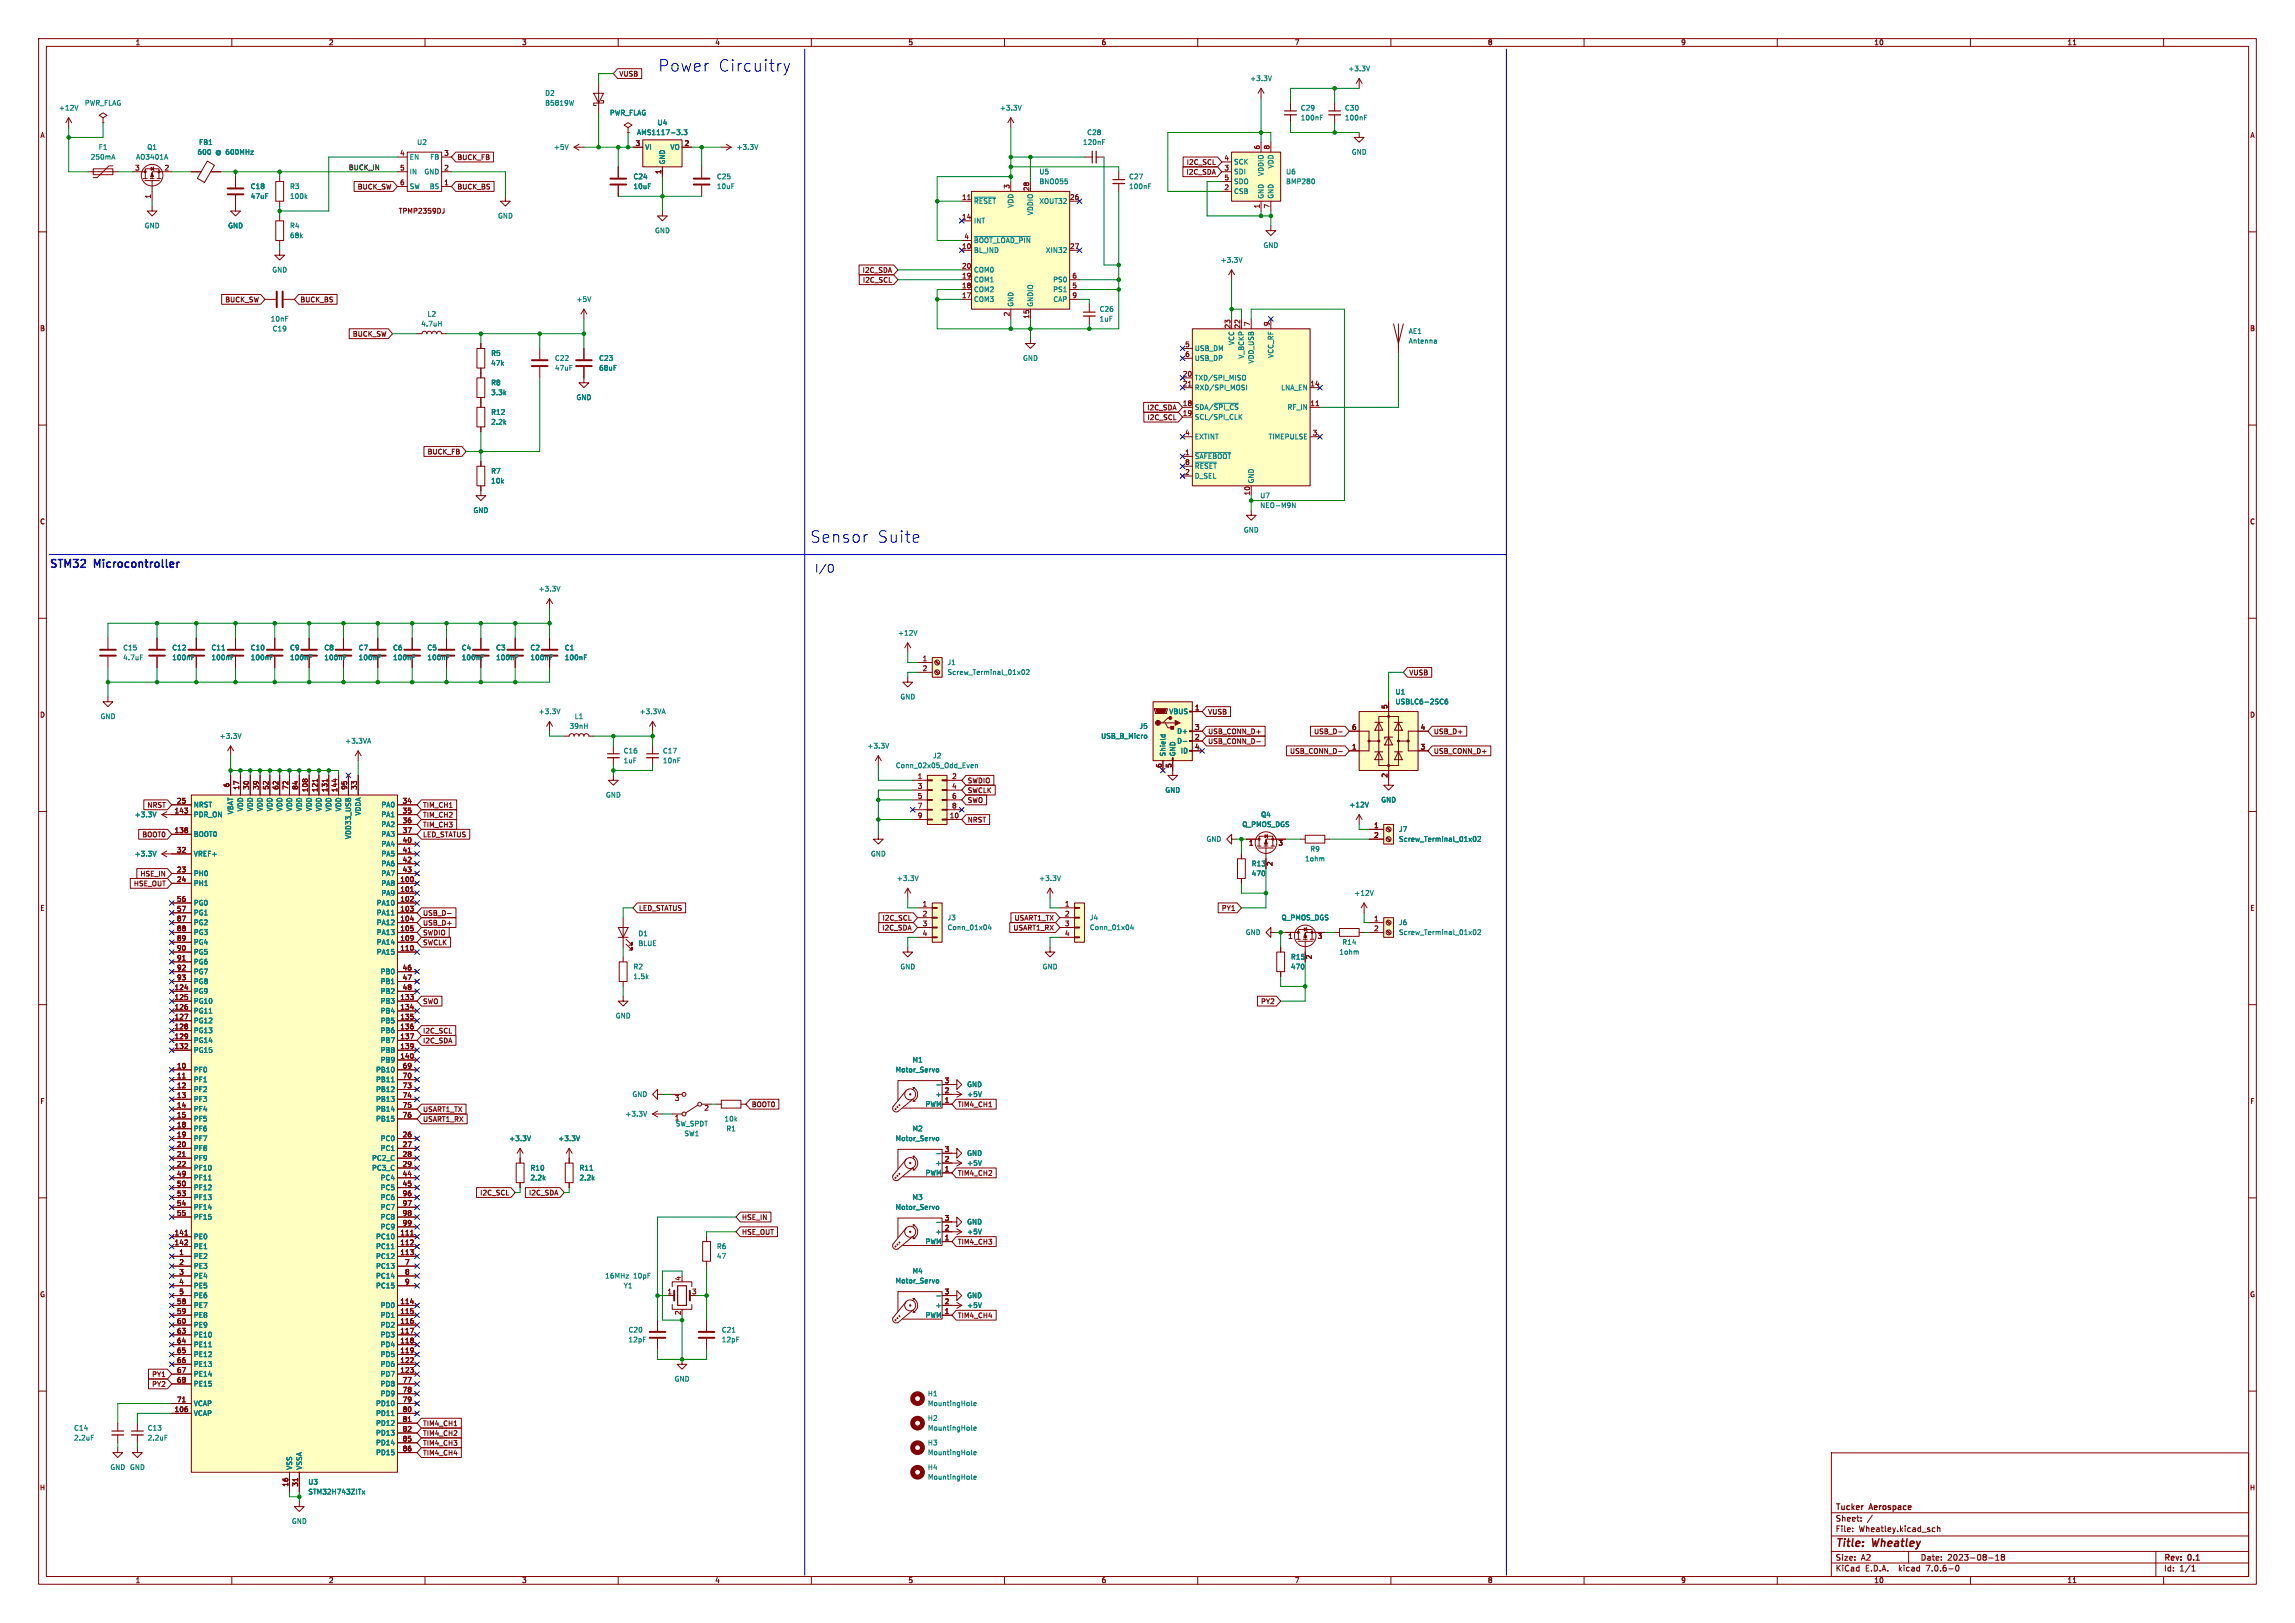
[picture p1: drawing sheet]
<svg xmlns="http://www.w3.org/2000/svg" width="297mm" height="210mm" viewBox="0 0 297 210" stroke-linecap="round" stroke-linejoin="round" font-family="sans-serif">
<defs><g id="words">
<g font-size="2.1" fill="#0000c2">
<text x="85.1" y="9.4">Power</text>
<text x="93" y="9.4">Circuitry</text>
<text x="104.8" y="70.4">Sensor</text>
<text x="113.4" y="70.4">Suite</text>
</g>
<g font-size="1.4" fill="#0000c2">
<text x="6.3" y="73.5">STM32</text>
<text x="12.3" y="73.5">Microcontroller</text>
<text x="105.4" y="74.2">I/O</text>
</g>
<g font-size="1.4" fill="#840000">
<text x="237.5" y="200.4">Title:</text>
<text x="242.3" y="200.4">Wheatley</text>
</g>
<g font-size="1" fill="#840000">
<text x="237.5" y="197">Sheet:</text>
<text x="237.5" y="195.6">Tucker</text>
<text x="242" y="195.6">Aerospace</text>
<text x="237.5" y="203.4">KiCad</text>
<text x="237.5" y="202">Size:</text>
<text x="237.5" y="198.3">File:</text>
<text x="240.5" y="198.3">Wheatley.kicad_sch</text>
<text x="240.8" y="202">A2</text>
<text x="241.4" y="203.4">E.D.A.</text>
<text x="245.8" y="203.4">kicad</text>
<text x="248.5" y="202">Date:</text>
<text x="249.4" y="203.4">7.0.6-0</text>
<text x="252" y="202">2023-08-18</text>
<text x="280" y="202.1">Rev:</text>
<text x="280" y="203.4">Id:</text>
<text x="282" y="203.4">1/1</text>
<text x="283.2" y="202.1">0.1</text>
</g>
<g font-size=".9" fill="#840000">
<text x="17.5" y="5.9">1</text>
<text x="42.5" y="5.9">2</text>
<text x="67.5" y="5.9">3</text>
<text x="92.5" y="5.9">4</text>
<text x="117.5" y="5.9">5</text>
<text x="142.5" y="5.9">6</text>
<text x="167.5" y="5.9">7</text>
<text x="192.5" y="5.9">8</text>
<text x="217.5" y="5.9">9</text>
<text x="242.5" y="5.9">10</text>
<text x="267.5" y="5.9">11</text>
<text x="80.1" y="10">VUSB</text>
<text x="5.2" y="17.9">A</text>
<text x="291.2" y="17.9">A</text>
<text x="17.4" y="22.1">3</text>
<text x="21.2" y="22.1">2</text>
<text x="51.7" y="20.2">4</text>
<text x="51.7" y="22.1">5</text>
<text x="57.4" y="22.1">2</text>
<text x="57.4" y="20.2">3</text>
<text x="59.1" y="20.8">BUCK_FB</text>
<text x="82.2" y="18.9">3</text>
<text x="85.6" y="22.6" transform="rotate(-90 85.6 22.6)">1</text>
<text x="88.5" y="18.9">2</text>
<text x="153.5" y="22.7">I2C_SDA</text>
<text x="153.5" y="21.4">I2C_SCL</text>
<text x="158.4" y="22.1">3</text>
<text x="158.4" y="20.8">4</text>
<text x="158.4" y="23.4">5</text>
<text x="163.1" y="19.4" transform="rotate(-90 163.1 19.4)">6</text>
<text x="164.3" y="19.4" transform="rotate(-90 164.3 19.4)">8</text>
<text x="19.6" y="25.8" transform="rotate(-90 19.6 25.8)">1</text>
<text x="46.2" y="24.6">BUCK_SW</text>
<text x="51.5" y="27.7">TPMP2359DJ</text>
<text x="51.7" y="24">6</text>
<text x="57.4" y="24">1</text>
<text x="59.1" y="24.6">BUCK_BS</text>
<text x="124.4" y="25.9">11</text>
<text x="124.4" y="28.4">14</text>
<text x="130.7" y="24.5" transform="rotate(-90 130.7 24.5)">3</text>
<text x="133.2" y="24.8" transform="rotate(-90 133.2 24.8)">28</text>
<text x="138.4" y="25.9">26</text>
<text x="158.4" y="24.6">2</text>
<text x="163.1" y="27" transform="rotate(-90 163.1 27)">1</text>
<text x="164.3" y="27" transform="rotate(-90 164.3 27)">7</text>
<text x="111.6" y="35.4">I2C_SDA</text>
<text x="124.4" y="32.3">10</text>
<text x="124.4" y="34.8">20</text>
<text x="124.7" y="31">4</text>
<text x="138.4" y="32.3">27</text>
<text x="29.1" y="39.2">BUCK_SW</text>
<text x="38.8" y="39.2">BUCK_BS</text>
<text x="111.6" y="36.7">I2C_SCL</text>
<text x="124.4" y="38.6">17</text>
<text x="124.4" y="37.3">18</text>
<text x="124.4" y="36.1">19</text>
<text x="130.7" y="41" transform="rotate(-90 130.7 41)">2</text>
<text x="133.2" y="41.3" transform="rotate(-90 133.2 41.3)">15</text>
<text x="138.7" y="37.3">5</text>
<text x="138.7" y="36.1">6</text>
<text x="138.7" y="38.6">9</text>
<text x="5.1" y="42.9">B</text>
<text x="45.6" y="43.7">BUCK_SW</text>
<text x="153.3" y="45">5</text>
<text x="153.3" y="46.2">6</text>
<text x="159.3" y="42.6" transform="rotate(-90 159.3 42.6)">23</text>
<text x="160.5" y="42.6" transform="rotate(-90 160.5 42.6)">22</text>
<text x="161.8" y="42.3" transform="rotate(-90 161.8 42.3)">7</text>
<text x="164.3" y="42.3" transform="rotate(-90 164.3 42.3)">9</text>
<text x="291.1" y="42.9">B</text>
<text x="148.4" y="53.2">I2C_SDA</text>
<text x="153" y="52.6">18</text>
<text x="153" y="53.8">19</text>
<text x="153" y="48.8">20</text>
<text x="153" y="50">21</text>
<text x="169.5" y="52.6">11</text>
<text x="169.5" y="50">14</text>
<text x="55.3" y="58.9">BUCK_FB</text>
<text x="148.4" y="54.5">I2C_SCL</text>
<text x="153.3" y="58.9">1</text>
<text x="153.3" y="56.4">4</text>
<text x="169.8" y="56.4">3</text>
<text x="153.3" y="61.5">2</text>
<text x="153.3" y="60.2">8</text>
<text x="161.8" y="64.2" transform="rotate(-90 161.8 64.2)">10</text>
<text x="5.1" y="67.9">C</text>
<text x="291.1" y="67.9">C</text>
<text x="119.3" y="85.6">1</text>
<text x="119.3" y="86.9">2</text>
<text x="182.3" y="87.5">VUSB</text>
<text x="5.1" y="92.9">D</text>
<text x="154.6" y="91.9">1</text>
<text x="154.6" y="95.8">2</text>
<text x="154.6" y="94.5">3</text>
<text x="156.3" y="95.1">USB_CONN_D+</text>
<text x="156.3" y="92.6">VUSB</text>
<text x="170" y="95.1">USB_D-</text>
<text x="174.9" y="94.5">6</text>
<text x="179.6" y="91.8" transform="rotate(-90 179.6 91.8)">5</text>
<text x="183.8" y="94.5">4</text>
<text x="185.5" y="95.1">USB_D+</text>
<text x="291.1" y="92.9">D</text>
<text x="29.7" y="102" transform="rotate(-90 29.7 102)">6</text>
<text x="118.7" y="100.8">1</text>
<text x="123.2" y="100.8">2</text>
<text x="125.2" y="101.4">SWDIO</text>
<text x="150.4" y="99.4" transform="rotate(-90 150.4 99.4)">6</text>
<text x="151.6" y="99.4" transform="rotate(-90 151.6 99.4)">5</text>
<text x="154.6" y="97">4</text>
<text x="156.3" y="96.4">USB_CONN_D-</text>
<text x="166.9" y="97.6">USB_CONN_D-</text>
<text x="174.9" y="97">1</text>
<text x="179.6" y="100.7" transform="rotate(-90 179.6 100.7)">2</text>
<text x="183.8" y="97">3</text>
<text x="185.5" y="97.6">USB_CONN_D+</text>
<text x="19" y="104.6">NRST</text>
<text x="22.5" y="107.8">138</text>
<text x="22.5" y="105.3">143</text>
<text x="22.8" y="104">25</text>
<text x="31" y="102.3" transform="rotate(-90 31 102.3)">17</text>
<text x="32.3" y="102.3" transform="rotate(-90 32.3 102.3)">30</text>
<text x="33.5" y="102.3" transform="rotate(-90 33.5 102.3)">39</text>
<text x="34.8" y="102.3" transform="rotate(-90 34.8 102.3)">52</text>
<text x="36.1" y="102.3" transform="rotate(-90 36.1 102.3)">62</text>
<text x="37.3" y="102.3" transform="rotate(-90 37.3 102.3)">72</text>
<text x="38.6" y="102.3" transform="rotate(-90 38.6 102.3)">84</text>
<text x="39.9" y="102.6" transform="rotate(-90 39.9 102.6)">108</text>
<text x="41.1" y="102.6" transform="rotate(-90 41.1 102.6)">121</text>
<text x="42.4" y="102.6" transform="rotate(-90 42.4 102.6)">131</text>
<text x="43.7" y="102.6" transform="rotate(-90 43.7 102.6)">144</text>
<text x="45" y="102.3" transform="rotate(-90 45 102.3)">95</text>
<text x="46.2" y="102.3" transform="rotate(-90 46.2 102.3)">33</text>
<text x="52" y="104">34</text>
<text x="52" y="105.3">35</text>
<text x="52" y="106.6">36</text>
<text x="52" y="107.8">37</text>
<text x="54.7" y="104.6">TIM_CH1</text>
<text x="54.7" y="105.9">TIM_CH2</text>
<text x="54.7" y="107.2">TIM_CH3</text>
<text x="118.7" y="102.1">3</text>
<text x="118.7" y="103.4">5</text>
<text x="118.7" y="104.6">7</text>
<text x="118.7" y="105.9">9</text>
<text x="122.9" y="105.9">10</text>
<text x="123.2" y="102.1">4</text>
<text x="123.2" y="103.4">6</text>
<text x="123.2" y="104.6">8</text>
<text x="125.2" y="102.7">SWCLK</text>
<text x="125.2" y="106.5">NRST</text>
<text x="125.2" y="104">SWO</text>
<text x="177.8" y="107.2">1</text>
<text x="18.1" y="113.5">HSE_IN</text>
<text x="18.4" y="108.4">BOOT0</text>
<text x="22.8" y="112.9">23</text>
<text x="22.8" y="110.4">32</text>
<text x="52" y="109.1">40</text>
<text x="52" y="110.4">41</text>
<text x="52" y="111.6">42</text>
<text x="52" y="112.9">43</text>
<text x="54.7" y="108.4">LED_STATUS</text>
<text x="161.6" y="109.6">1</text>
<text x="164.8" y="112.1" transform="rotate(-90 164.8 112.1)">2</text>
<text x="165.4" y="109.6">3</text>
<text x="177.8" y="108.5">2</text>
<text x="5.2" y="117.9">E</text>
<text x="17.3" y="114.8">HSE_OUT</text>
<text x="22.8" y="114.2">24</text>
<text x="22.8" y="116.7">56</text>
<text x="22.8" y="118">57</text>
<text x="22.8" y="119.3">87</text>
<text x="51.7" y="114.2">100</text>
<text x="51.7" y="115.4">101</text>
<text x="51.7" y="116.7">102</text>
<text x="51.7" y="118">103</text>
<text x="51.7" y="119.3">104</text>
<text x="54.7" y="118.6">USB_D-</text>
<text x="54.7" y="119.9">USB_D+</text>
<text x="82.6" y="118">LED_STATUS</text>
<text x="114.1" y="119.2">I2C_SCL</text>
<text x="119.3" y="117.3">1</text>
<text x="119.3" y="118.6">2</text>
<text x="119.3" y="119.9">3</text>
<text x="131.2" y="119.2">USART1_TX</text>
<text x="137.8" y="117.3">1</text>
<text x="137.8" y="118.6">2</text>
<text x="137.8" y="119.9">3</text>
<text x="158.1" y="118">PY1</text>
<text x="177.8" y="119.3">1</text>
<text x="291.2" y="117.9">E</text>
<text x="22.8" y="120.5">88</text>
<text x="22.8" y="121.8">89</text>
<text x="22.8" y="123.1">90</text>
<text x="22.8" y="124.3">91</text>
<text x="22.8" y="125.6">92</text>
<text x="51.7" y="120.5">105</text>
<text x="51.7" y="121.8">109</text>
<text x="51.7" y="123.1">110</text>
<text x="52" y="125.6">46</text>
<text x="54.7" y="122.4">SWCLK</text>
<text x="54.7" y="121.1">SWDIO</text>
<text x="114.1" y="120.5">I2C_SDA</text>
<text x="119.3" y="121.2">4</text>
<text x="131.1" y="120.5">USART1_RX</text>
<text x="137.8" y="121.2">4</text>
<text x="166.7" y="121.6">1</text>
<text x="169.9" y="124.2" transform="rotate(-90 169.9 124.2)">2</text>
<text x="170.5" y="121.6">3</text>
<text x="177.8" y="120.5">2</text>
<text x="22.5" y="128.1">124</text>
<text x="22.5" y="129.4">125</text>
<text x="22.5" y="130.7">126</text>
<text x="22.5" y="132">127</text>
<text x="22.8" y="126.9">93</text>
<text x="51.7" y="129.4">133</text>
<text x="51.7" y="130.7">134</text>
<text x="51.7" y="132">135</text>
<text x="52" y="126.9">47</text>
<text x="52" y="128.1">48</text>
<text x="54.7" y="130">SWO</text>
<text x="163.1" y="130">PY2</text>
<text x="22.5" y="133.2">128</text>
<text x="22.5" y="134.5">129</text>
<text x="22.5" y="135.8">132</text>
<text x="51.7" y="133.2">136</text>
<text x="51.7" y="134.5">137</text>
<text x="51.7" y="135.8">139</text>
<text x="51.7" y="137">140</text>
<text x="54.7" y="135.1">I2C_SDA</text>
<text x="54.7" y="133.8">I2C_SCL</text>
<text x="5.2" y="142.9">F</text>
<text x="22.8" y="138.3">10</text>
<text x="22.8" y="139.6">11</text>
<text x="22.8" y="140.8">12</text>
<text x="22.8" y="142.1">13</text>
<text x="22.8" y="143.4">14</text>
<text x="52" y="138.3">69</text>
<text x="52" y="139.6">70</text>
<text x="52" y="140.8">73</text>
<text x="52" y="142.1">74</text>
<text x="52" y="143.4">75</text>
<text x="54.7" y="144">USART1_TX</text>
<text x="87.3" y="142.6">3</text>
<text x="91.1" y="143.9">2</text>
<text x="97.2" y="143.4">BOOT0</text>
<text x="122.2" y="142.7">1</text>
<text x="122.2" y="141.5">2</text>
<text x="122.2" y="140.2">3</text>
<text x="123.9" y="143.4">TIM4_CH1</text>
<text x="291.2" y="142.9">F</text>
<text x="22.8" y="144.7">15</text>
<text x="22.8" y="145.9">18</text>
<text x="22.8" y="147.2">19</text>
<text x="22.8" y="148.5">20</text>
<text x="22.8" y="149.7">21</text>
<text x="52" y="147.2">26</text>
<text x="52" y="148.5">27</text>
<text x="52" y="149.7">28</text>
<text x="52" y="144.7">76</text>
<text x="54.7" y="145.3">USART1_RX</text>
<text x="122.2" y="149.1">3</text>
<text x="22.8" y="151">22</text>
<text x="22.8" y="152.3">49</text>
<text x="22.8" y="153.5">50</text>
<text x="22.8" y="154.8">53</text>
<text x="52" y="151">29</text>
<text x="52" y="152.3">44</text>
<text x="52" y="153.5">45</text>
<text x="52" y="154.8">96</text>
<text x="62.1" y="154.8">I2C_SCL</text>
<text x="68.4" y="154.8">I2C_SDA</text>
<text x="122.2" y="151.6">1</text>
<text x="122.2" y="150.4">2</text>
<text x="123.9" y="152.2">TIM4_CH2</text>
<text x="22.5" y="159.9">141</text>
<text x="22.5" y="161.2">142</text>
<text x="22.8" y="156.1">54</text>
<text x="22.8" y="157.4">55</text>
<text x="51.7" y="159.9">111</text>
<text x="51.7" y="161.2">112</text>
<text x="52" y="156.1">97</text>
<text x="52" y="157.4">98</text>
<text x="52" y="158.6">99</text>
<text x="96" y="158">HSE_IN</text>
<text x="96" y="159.9">HSE_OUT</text>
<text x="122.2" y="160.5">1</text>
<text x="122.2" y="159.3">2</text>
<text x="122.2" y="158">3</text>
<text x="123.9" y="161.1">TIM4_CH3</text>
<text x="5.1" y="167.9">G</text>
<text x="23.1" y="162.4">1</text>
<text x="23.1" y="163.7">2</text>
<text x="23.1" y="165">3</text>
<text x="23.1" y="166.2">4</text>
<text x="23.1" y="167.5">5</text>
<text x="51.7" y="162.4">113</text>
<text x="52.4" y="163.7">7</text>
<text x="52.4" y="165">8</text>
<text x="52.4" y="166.2">9</text>
<text x="86.3" y="167.5">1</text>
<text x="88.1" y="165.8" transform="rotate(-90 88.1 165.8)">4</text>
<text x="89.5" y="167.5">3</text>
<text x="122.2" y="167.5">3</text>
<text x="291.1" y="167.9">G</text>
<text x="22.8" y="168.8">58</text>
<text x="22.8" y="170.1">59</text>
<text x="22.8" y="171.3">60</text>
<text x="22.8" y="172.6">63</text>
<text x="22.8" y="173.9">64</text>
<text x="51.7" y="168.8">114</text>
<text x="51.7" y="170.1">115</text>
<text x="51.7" y="171.3">116</text>
<text x="51.7" y="172.6">117</text>
<text x="51.7" y="173.9">118</text>
<text x="88.1" y="170.2" transform="rotate(-90 88.1 170.2)">2</text>
<text x="122.2" y="170.1">1</text>
<text x="122.2" y="168.8">2</text>
<text x="123.9" y="170.7">TIM4_CH4</text>
<text x="19.6" y="178.3">PY1</text>
<text x="19.6" y="179.5">PY2</text>
<text x="22.8" y="175.1">65</text>
<text x="22.8" y="176.4">66</text>
<text x="22.8" y="177.7">67</text>
<text x="22.8" y="178.9">68</text>
<text x="51.7" y="175.1">119</text>
<text x="51.7" y="176.4">122</text>
<text x="51.7" y="177.7">123</text>
<text x="52" y="178.9">77</text>
<text x="22.5" y="182.8">106</text>
<text x="22.8" y="181.5">71</text>
<text x="52" y="180.2">78</text>
<text x="52" y="181.5">79</text>
<text x="52" y="182.8">80</text>
<text x="52" y="184">81</text>
<text x="52" y="185.3">82</text>
<text x="54.7" y="185.9">TIM4_CH2</text>
<text x="54.7" y="184.6">TIM4_CH1</text>
<text x="52" y="186.6">85</text>
<text x="52" y="187.8">86</text>
<text x="54.7" y="187.2">TIM4_CH3</text>
<text x="54.7" y="188.4">TIM4_CH4</text>
<text x="5.1" y="192.9">H</text>
<text x="37.3" y="192.4" transform="rotate(-90 37.3 192.4)">16</text>
<text x="38.6" y="192.4" transform="rotate(-90 38.6 192.4)">31</text>
<text x="291.1" y="192.9">H</text>
<text x="17.5" y="204.9">1</text>
<text x="42.5" y="204.9">2</text>
<text x="67.5" y="204.9">3</text>
<text x="92.5" y="204.9">4</text>
<text x="117.5" y="204.9">5</text>
<text x="142.5" y="204.9">6</text>
<text x="167.5" y="204.9">7</text>
<text x="192.5" y="204.9">8</text>
<text x="217.5" y="204.9">9</text>
<text x="242.5" y="204.9">10</text>
<text x="267.5" y="204.9">11</text>
</g>
<g font-size=".9" fill="#008484">
<text x="161.7" y="10.6">+3.3V</text>
<text x="174.4" y="9.3">+3.3V</text>
<text x="7.6" y="14.4">+12V</text>
<text x="10.9" y="13.8">PWR_FLAG</text>
<text x="70.5" y="12.5">D2</text>
<text x="70.5" y="13.8">B5819W</text>
<text x="78.9" y="15">PWR_FLAG</text>
<text x="82.4" y="17.6">AMS1117-3.3</text>
<text x="85" y="16.3">U4</text>
<text x="129.3" y="14.4">+3.3V</text>
<text x="140.6" y="17.6">C28</text>
<text x="168.3" y="14.4">C29</text>
<text x="168.3" y="15.7">100nF</text>
<text x="174" y="14.4">C30</text>
<text x="174" y="15.7">100nF</text>
<text x="11.7" y="20.8">250mA</text>
<text x="12.7" y="19.5">F1</text>
<text x="17.5" y="20.8">AO3401A</text>
<text x="19" y="19.5">Q1</text>
<text x="25.5" y="20.1">600</text>
<text x="25.7" y="18.8">FB1</text>
<text x="27.9" y="20.1">@ 600MHz</text>
<text x="53" y="20.8">EN</text>
<text x="53" y="22.7">IN</text>
<text x="53.9" y="18.8">U2</text>
<text x="54.9" y="22.7">GND</text>
<text x="55.6" y="20.8">FB</text>
<text x="71.6" y="19.5">+5V</text>
<text x="81.9" y="23.3">C24</text>
<text x="83.4" y="19.5">VI</text>
<text x="86.2" y="21.3" transform="rotate(-90 86.2 21.3)">GND</text>
<text x="86.7" y="19.5">VO</text>
<text x="92.7" y="23.3">C25</text>
<text x="95.3" y="19.5">+3.3V</text>
<text x="134.5" y="22.7">U5</text>
<text x="134.5" y="23.9">BNO055</text>
<text x="140.1" y="18.8">120nF</text>
<text x="146.1" y="23.3">C27</text>
<text x="159.6" y="22.7">SDI</text>
<text x="159.6" y="21.4">SCK</text>
<text x="159.6" y="23.9">SDO</text>
<text x="163.6" y="22.8" transform="rotate(-90 163.6 22.8)">VDDIO</text>
<text x="164.9" y="21.9" transform="rotate(-90 164.9 21.9)">VDD</text>
<text x="166.4" y="22.7">U6</text>
<text x="166.4" y="23.9">BMP280</text>
<text x="174.9" y="20.1">GND</text>
<text x="18.7" y="29.6">GND</text>
<text x="29.5" y="29.6">GND</text>
<text x="32.4" y="24.6">C18</text>
<text x="32.4" y="25.8">47uF</text>
<text x="37.5" y="29.6">R4</text>
<text x="37.5" y="24.6">R3</text>
<text x="37.5" y="25.8">100k</text>
<text x="53" y="24.6">SW</text>
<text x="55.6" y="24.6">BS</text>
<text x="64.4" y="28.4">GND</text>
<text x="81.9" y="24.6">10uF</text>
<text x="92.7" y="24.6">10uF</text>
<text x="126" y="26.5">~{RESET}</text>
<text x="126" y="29">INT</text>
<text x="131.2" y="26.9" transform="rotate(-90 131.2 26.9)">VDD</text>
<text x="133.8" y="27.9" transform="rotate(-90 133.8 27.9)">VDDIO</text>
<text x="134.4" y="26.5">XOUT32</text>
<text x="146.1" y="24.6">100nF</text>
<text x="159.6" y="25.2">CSB</text>
<text x="163.6" y="25.8" transform="rotate(-90 163.6 25.8)">GND</text>
<text x="164.9" y="25.8" transform="rotate(-90 164.9 25.8)">GND</text>
<text x="35.2" y="35.4">GND</text>
<text x="37.5" y="30.9">68k</text>
<text x="84.7" y="30.3">GND</text>
<text x="126" y="32.8">BL_IND</text>
<text x="126" y="35.4">COM0</text>
<text x="126" y="31.5">~{BOOT_LOAD_PIN}</text>
<text x="135.3" y="32.8">XIN32</text>
<text x="157.9" y="34.1">+3.3V</text>
<text x="163.4" y="32.2">GND</text>
<text x="35" y="41.7">10nF</text>
<text x="55.3" y="41.1">L2</text>
<text x="74.5" y="39.2">+5V</text>
<text x="126" y="39.2">COM3</text>
<text x="126" y="37.9">COM2</text>
<text x="126" y="36.6">COM1</text>
<text x="131.2" y="39.8" transform="rotate(-90 131.2 39.8)">GND</text>
<text x="133.8" y="39.8" transform="rotate(-90 133.8 39.8)">GNDIO</text>
<text x="136.2" y="37.9">PS1</text>
<text x="136.2" y="36.6">PS0</text>
<text x="136.3" y="39.2">CAP</text>
<text x="142.2" y="40.4">C26</text>
<text x="142.2" y="41.7">1uF</text>
<text x="35.2" y="43">C19</text>
<text x="54.5" y="42.3">4.7uH</text>
<text x="63.5" y="46.2">R5</text>
<text x="63.5" y="47.4">47k</text>
<text x="71.8" y="46.8">C22</text>
<text x="77.5" y="46.8">C23</text>
<text x="132.3" y="46.8">GND</text>
<text x="154.6" y="45.5">USB_DM</text>
<text x="154.6" y="46.8">USB_DP</text>
<text x="159.8" y="44.7" transform="rotate(-90 159.8 44.7)">VCC</text>
<text x="161.1" y="46.5" transform="rotate(-90 161.1 46.5)">V_BCKP</text>
<text x="162.4" y="47.1" transform="rotate(-90 162.4 47.1)">VDD_USB</text>
<text x="164.9" y="46.4" transform="rotate(-90 164.9 46.4)">VCC_RF</text>
<text x="182.2" y="43.3">AE1</text>
<text x="182.2" y="44.6">Antenna</text>
<text x="63.5" y="50">R8</text>
<text x="63.5" y="51.2">3.3k</text>
<text x="63.5" y="53.8">R12</text>
<text x="71.8" y="48.1">47uF</text>
<text x="74.5" y="51.9">GND</text>
<text x="77.5" y="48.1">68uF</text>
<text x="154.6" y="53.1">SDA/~{SPI_CS}</text>
<text x="154.6" y="49.3">TXD/SPI_MISO</text>
<text x="154.6" y="50.6">RXD/SPI_MOSI</text>
<text x="165.7" y="50.6">LNA_EN</text>
<text x="166.6" y="53.1">RF_IN</text>
<text x="63.5" y="55">2.2k</text>
<text x="154.6" y="59.5">~{SAFEBOOT}</text>
<text x="154.6" y="54.4">SCL/SPI_CLK</text>
<text x="154.6" y="56.9">EXTINT</text>
<text x="164.1" y="56.9">TIMEPULSE</text>
<text x="63.5" y="61.4">R7</text>
<text x="63.5" y="62.7">10k</text>
<text x="154.6" y="62">D_SEL</text>
<text x="154.6" y="60.8">~{RESET}</text>
<text x="162.4" y="62.6" transform="rotate(-90 162.4 62.6)">GND</text>
<text x="163" y="64.6">U7</text>
<text x="163" y="65.8">NEO-M9N</text>
<text x="61.2" y="66.5">GND</text>
<text x="160.9" y="69">GND</text>
<text x="69.6" y="76.6">+3.3V</text>
<text x="116.2" y="82.3">+12V</text>
<text x="15.9" y="84.3">C15</text>
<text x="15.9" y="85.5">4.7uF</text>
<text x="22.2" y="85.5">100nF</text>
<text x="22.2" y="84.3">C12</text>
<text x="27.3" y="84.3">C11</text>
<text x="27.3" y="85.5">100nF</text>
<text x="32.4" y="84.3">C10</text>
<text x="32.4" y="85.5">100nF</text>
<text x="37.5" y="84.3">C9</text>
<text x="37.5" y="85.5">100nF</text>
<text x="41.9" y="84.3">C8</text>
<text x="41.9" y="85.5">100nF</text>
<text x="46.4" y="84.3">C7</text>
<text x="46.4" y="85.5">100nF</text>
<text x="50.8" y="84.3">C6</text>
<text x="50.8" y="85.5">100nF</text>
<text x="55.2" y="84.3">C5</text>
<text x="55.2" y="85.5">100nF</text>
<text x="59.7" y="84.3">C4</text>
<text x="59.7" y="85.5">100nF</text>
<text x="64.1" y="84.3">C3</text>
<text x="64.1" y="85.5">100nF</text>
<text x="68.6" y="84.3">C2</text>
<text x="68.6" y="85.5">100nF</text>
<text x="73" y="84.3">C1</text>
<text x="73" y="85.5">100nF</text>
<text x="122.6" y="86.2">J1</text>
<text x="122.6" y="87.4">Screw_Terminal_01x02</text>
<text x="180.5" y="90">U1</text>
<text x="13" y="93.1">GND</text>
<text x="28.4" y="95.7">+3.3V</text>
<text x="69.6" y="92.5">+3.3V</text>
<text x="73.7" y="94.4">39nH</text>
<text x="74.3" y="93.1">L1</text>
<text x="82.7" y="92.5">+3.3VA</text>
<text x="116.5" y="90.6">GND</text>
<text x="142.4" y="95.7">USB_B_Micro</text>
<text x="147.4" y="94.4">J5</text>
<text x="151.2" y="92.5">VBUS</text>
<text x="152.3" y="95">D+</text>
<text x="180.5" y="91.2">USBLC6-2SC6</text>
<text x="44.6" y="96.3">+3.3VA</text>
<text x="80.6" y="97.6">C16</text>
<text x="80.6" y="98.9">1uF</text>
<text x="85.7" y="97.6">C17</text>
<text x="85.7" y="98.9">10nF</text>
<text x="112.2" y="97">+3.3V</text>
<text x="115.9" y="99.5">Conn_02x05_Odd_Even</text>
<text x="120.7" y="98.2">J2</text>
<text x="150.9" y="97.9" transform="rotate(-90 150.9 97.9)">Shield</text>
<text x="152.2" y="97.9" transform="rotate(-90 152.2 97.9)">GND</text>
<text x="152.3" y="96.3">D-</text>
<text x="152.8" y="97.6">ID</text>
<text x="17.4" y="105.8">+3.3V</text>
<text x="25" y="105.8">PDR_ON</text>
<text x="25" y="104.6">NRST</text>
<text x="30.3" y="105.4" transform="rotate(-90 30.3 105.4)">VBAT</text>
<text x="31.5" y="105" transform="rotate(-90 31.5 105)">VDD</text>
<text x="32.8" y="105" transform="rotate(-90 32.8 105)">VDD</text>
<text x="34.1" y="105" transform="rotate(-90 34.1 105)">VDD</text>
<text x="35.4" y="105" transform="rotate(-90 35.4 105)">VDD</text>
<text x="36.6" y="105" transform="rotate(-90 36.6 105)">VDD</text>
<text x="37.9" y="105" transform="rotate(-90 37.9 105)">VDD</text>
<text x="39.2" y="105" transform="rotate(-90 39.2 105)">VDD</text>
<text x="40.4" y="105" transform="rotate(-90 40.4 105)">VDD</text>
<text x="41.7" y="105" transform="rotate(-90 41.7 105)">VDD</text>
<text x="43" y="105" transform="rotate(-90 43 105)">VDD</text>
<text x="44.2" y="105" transform="rotate(-90 44.2 105)">VDD</text>
<text x="46.8" y="105.6" transform="rotate(-90 46.8 105.6)">VDDA</text>
<text x="49.3" y="104.6">PA0</text>
<text x="49.3" y="105.8">PA1</text>
<text x="49.3" y="107.1">PA2</text>
<text x="78.4" y="103.3">GND</text>
<text x="150.7" y="102.7">GND</text>
<text x="160.7" y="107.1">Q_PMOS_DGS</text>
<text x="163.1" y="105.8">Q4</text>
<text x="174.6" y="104.6">+12V</text>
<text x="178.7" y="103.9">GND</text>
<text x="181" y="107.7">J7</text>
<text x="17.4" y="110.9">+3.3V</text>
<text x="25" y="108.4">BOOT0</text>
<text x="25" y="113.5">PH0</text>
<text x="25" y="110.9">VREF+</text>
<text x="45.5" y="108.6" transform="rotate(-90 45.5 108.6)">VDD33_USB</text>
<text x="49.3" y="108.4">PA3</text>
<text x="49.3" y="109.7">PA4</text>
<text x="49.3" y="110.9">PA5</text>
<text x="49.3" y="112.2">PA6</text>
<text x="49.3" y="113.5">PA7</text>
<text x="112.6" y="110.9">GND</text>
<text x="156.1" y="109">GND</text>
<text x="161.9" y="112.2">R13</text>
<text x="161.9" y="113.5">470</text>
<text x="168.8" y="111.6">1ohm</text>
<text x="169.5" y="110.3">R9</text>
<text x="181" y="109">Screw_Terminal_01x02</text>
<text x="25" y="114.7">PH1</text>
<text x="25" y="117.3">PG0</text>
<text x="25" y="118.5">PG1</text>
<text x="25" y="119.8">PG2</text>
<text x="48.7" y="117.3">PA10</text>
<text x="48.7" y="118.5">PA11</text>
<text x="48.7" y="119.8">PA12</text>
<text x="49.3" y="114.7">PA8</text>
<text x="49.3" y="116">PA9</text>
<text x="116" y="114.1">+3.3V</text>
<text x="122.6" y="119.2">J3</text>
<text x="134.4" y="114.1">+3.3V</text>
<text x="141" y="119.2">J4</text>
<text x="165.8" y="119.2">Q_PMOS_DGS</text>
<text x="175.2" y="116">+12V</text>
<text x="181" y="119.8">J6</text>
<text x="25" y="121.1">PG3</text>
<text x="25" y="122.4">PG4</text>
<text x="25" y="123.6">PG5</text>
<text x="25" y="124.9">PG6</text>
<text x="48.7" y="121.1">PA13</text>
<text x="48.7" y="122.4">PA14</text>
<text x="48.7" y="123.6">PA15</text>
<text x="81.9" y="125.5">R2</text>
<text x="82.6" y="121.2">D1</text>
<text x="82.6" y="122.5">BLUE</text>
<text x="116.5" y="125.5">GND</text>
<text x="122.6" y="120.4">Conn_01x04</text>
<text x="134.9" y="125.5">GND</text>
<text x="141" y="120.4">Conn_01x04</text>
<text x="161.2" y="121.1">GND</text>
<text x="167" y="124.3">R15</text>
<text x="167" y="125.5">470</text>
<text x="173.3" y="123.6">1ohm</text>
<text x="173.7" y="122.4">R14</text>
<text x="181" y="121.1">Screw_Terminal_01x02</text>
<text x="25" y="128.7">PG9</text>
<text x="25" y="130">PG10</text>
<text x="25" y="131.2">PG11</text>
<text x="25" y="126.2">PG7</text>
<text x="25" y="127.4">PG8</text>
<text x="49.2" y="130">PB3</text>
<text x="49.2" y="131.2">PB4</text>
<text x="49.2" y="126.2">PB0</text>
<text x="49.2" y="127.4">PB1</text>
<text x="49.2" y="128.7">PB2</text>
<text x="79.6" y="131.9">GND</text>
<text x="81.9" y="126.8">1.5k</text>
<text x="25" y="132.5">PG12</text>
<text x="25" y="133.8">PG13</text>
<text x="25" y="135.1">PG14</text>
<text x="25" y="136.3">PG15</text>
<text x="49.2" y="132.5">PB5</text>
<text x="49.2" y="133.8">PB6</text>
<text x="49.2" y="135.1">PB7</text>
<text x="49.2" y="136.3">PB8</text>
<text x="49.2" y="137.6">PB9</text>
<text x="118" y="137.6">M1</text>
<text x="25" y="138.9">PF0</text>
<text x="25" y="140.1">PF1</text>
<text x="25" y="141.4">PF2</text>
<text x="25" y="142.7">PF3</text>
<text x="25" y="143.9">PF4</text>
<text x="48.6" y="138.9">PB10</text>
<text x="48.6" y="140.1">PB11</text>
<text x="48.6" y="141.4">PB12</text>
<text x="48.6" y="142.7">PB13</text>
<text x="48.6" y="143.9">PB14</text>
<text x="81.8" y="142">GND</text>
<text x="115.8" y="138.9">Motor_Servo</text>
<text x="119.7" y="143.3">PWM</text>
<text x="121" y="142">+</text>
<text x="125.1" y="142">+5V</text>
<text x="125.1" y="140.8">GND</text>
<text x="25" y="145.2">PF5</text>
<text x="25" y="146.5">PF6</text>
<text x="25" y="147.8">PF7</text>
<text x="25" y="149">PF8</text>
<text x="48.6" y="145.2">PB15</text>
<text x="49.2" y="147.8">PC0</text>
<text x="49.2" y="149">PC1</text>
<text x="65.8" y="147.8">+3.3V</text>
<text x="72.2" y="147.8">+3.3V</text>
<text x="80.9" y="144.6">+3.3V</text>
<text x="87.3" y="145.1">1</text>
<text x="87.4" y="145.8">SW_SPDT</text>
<text x="88.5" y="147.1">SW1</text>
<text x="93.7" y="145.2">10k</text>
<text x="93.9" y="146.5">R1</text>
<text x="115.8" y="147.8">Motor_Servo</text>
<text x="118" y="146.5">M2</text>
<text x="125.1" y="149.7">GND</text>
<text x="25" y="150.3">PF9</text>
<text x="25" y="151.6">PF10</text>
<text x="25" y="152.8">PF11</text>
<text x="25" y="154.1">PF12</text>
<text x="25" y="155.4">PF13</text>
<text x="48.1" y="150.3">PC2_C</text>
<text x="48.1" y="151.6">PC3_C</text>
<text x="49.2" y="152.8">PC4</text>
<text x="49.2" y="154.1">PC5</text>
<text x="49.2" y="155.4">PC6</text>
<text x="68.6" y="151.6">R10</text>
<text x="68.6" y="152.8">2.2k</text>
<text x="74.9" y="151.6">R11</text>
<text x="74.9" y="152.8">2.2k</text>
<text x="118" y="155.4">M3</text>
<text x="119.7" y="152.2">PWM</text>
<text x="121" y="150.9">+</text>
<text x="125.1" y="150.9">+5V</text>
<text x="25" y="160.5">PE0</text>
<text x="25" y="161.7">PE1</text>
<text x="25" y="156.6">PF14</text>
<text x="25" y="157.9">PF15</text>
<text x="48.6" y="160.5">PC10</text>
<text x="48.6" y="161.7">PC11</text>
<text x="49.2" y="156.6">PC7</text>
<text x="49.2" y="157.9">PC8</text>
<text x="49.2" y="159.2">PC9</text>
<text x="92.7" y="161.7">R6</text>
<text x="115.8" y="156.6">Motor_Servo</text>
<text x="119.7" y="161.1">PWM</text>
<text x="121" y="159.8">+</text>
<text x="125.1" y="158.5">GND</text>
<text x="125.1" y="159.8">+5V</text>
<text x="25" y="163">PE2</text>
<text x="25" y="164.3">PE3</text>
<text x="25" y="165.5">PE4</text>
<text x="25" y="166.8">PE5</text>
<text x="48.6" y="163">PC12</text>
<text x="48.6" y="164.3">PC13</text>
<text x="48.6" y="165.5">PC14</text>
<text x="48.6" y="166.8">PC15</text>
<text x="78.3" y="165.5">16MHz</text>
<text x="80.7" y="166.8">Y1</text>
<text x="82" y="165.5">10pF</text>
<text x="92.7" y="163">47</text>
<text x="115.8" y="166.2">Motor_Servo</text>
<text x="118" y="164.9">M4</text>
<text x="25" y="168.1">PE6</text>
<text x="25" y="169.3">PE7</text>
<text x="25" y="170.6">PE8</text>
<text x="25" y="171.9">PE9</text>
<text x="25" y="173.2">PE10</text>
<text x="49.2" y="169.3">PD0</text>
<text x="49.2" y="170.6">PD1</text>
<text x="49.2" y="171.9">PD2</text>
<text x="49.2" y="173.2">PD3</text>
<text x="81.3" y="172.5">C20</text>
<text x="81.3" y="173.8">12pF</text>
<text x="93.3" y="172.5">C21</text>
<text x="93.3" y="173.8">12pF</text>
<text x="119.7" y="170.6">PWM</text>
<text x="121" y="169.3">+</text>
<text x="125.1" y="169.3">+5V</text>
<text x="125.1" y="168.1">GND</text>
<text x="25" y="174.4">PE11</text>
<text x="25" y="175.7">PE12</text>
<text x="25" y="177">PE13</text>
<text x="25" y="178.2">PE14</text>
<text x="25" y="179.5">PE15</text>
<text x="49.2" y="174.4">PD4</text>
<text x="49.2" y="175.7">PD5</text>
<text x="49.2" y="177">PD6</text>
<text x="49.2" y="178.2">PD7</text>
<text x="49.2" y="179.5">PD8</text>
<text x="87.2" y="178.9">GND</text>
<text x="9.5" y="185.2">C14</text>
<text x="19.1" y="185.2">C13</text>
<text x="25" y="183.3">VCAP</text>
<text x="25" y="182">VCAP</text>
<text x="48.6" y="182">PD10</text>
<text x="48.6" y="183.3">PD11</text>
<text x="48.6" y="184.6">PD12</text>
<text x="48.6" y="185.9">PD13</text>
<text x="49.2" y="180.8">PD9</text>
<text x="120" y="183.9">H2</text>
<text x="120" y="185.2">MountingHole</text>
<text x="120" y="180.8">H1</text>
<text x="120" y="182">MountingHole</text>
<text x="9.5" y="186.5">2.2uF</text>
<text x="14.2" y="190.3">GND GND</text>
<text x="19.1" y="186.5">2.2uF</text>
<text x="37.9" y="190.2" transform="rotate(-90 37.9 190.2)">VSS</text>
<text x="39.2" y="190.2" transform="rotate(-90 39.2 190.2)">VSSA</text>
<text x="48.6" y="187.1">PD14</text>
<text x="48.6" y="188.4">PD15</text>
<text x="120" y="190.3">H4</text>
<text x="120" y="191.6">MountingHole</text>
<text x="120" y="187.1">H3</text>
<text x="120" y="188.4">MountingHole</text>
<text x="37.7" y="197.3">GND</text>
<text x="39.8" y="192.2">U3</text>
<text x="39.8" y="193.5">STM32H743ZITx</text>
</g>
<text font-size=".9" x="45.1" y="22.1">BUCK_IN</text>
</g></defs>
<g fill="none" stroke="#840000" stroke-width=".13">
<path d="M5 5h287v200h-287zM6 6h285v198h-285zM8.9 15.2l-.4 .7M8.9 15.2v1.3M8.9 15.2l.4 .7M13.3 15.2l.5-.3-.5-.3-.5 .3 .5 .3v.7M13.3 15.9h.1M30 5v1M52.7 19.7h4.4v5.1h-4.4zM55 5v1M59 19.7h4.9v1.3h-4.9l-.6-.7zM74.3 19.1h1.3"/>
<path d="M74.3 19.1l.6 .3M74.9 18.7l-.6 .4M76.8 12.1h1.3l-.6 1.2zM77.5 10.8v3.8M77.8 13h.3v.3h-1.3v.4h.4M79.9 8.9h3.1v1.3h-3.1l-.5-.7zM80 5v1M81.3 16.5l.5-.3-.5-.3-.5 .3 .5 .3v.6M81.3 17.1h.1M81.9 19.1h1.3M83.2 18.1h5.1v3.5h-5.1zM88.3 19.1h1.2"/>
<path d="M93.3 19.1h1.3M94 18.7l.6 .4M94.6 19.1l-.6 .3M105 5v1M130 5v1M130.8 15.2v1.3M130.8 15.2l-.4 .7M130.8 15.2l.4 .7M155 5v1M159.4 19.7h6.3v6.3h-6.3zM163.2 11.4l-.4 .7M163.2 11.4v1.3"/>
<path d="M163.2 18.4v1.3M163.2 11.4l.4 .7M164.5 18.4v1.3M167 13.3v1.1M167 14.9v1M172.7 13.3v1.1M172.7 14.9v1M175.9 17.1v.7h.6l-.6 .6-.6-.6h.6M175.9 10.2l-.4 .6M175.9 10.2v1.2M175.9 10.2l.4 .6M180 5v1"/>
<path d="M205 5v1M230 5v1M255 5v1M268.3 5.8h.4M280 5v1M5 30h1M11.4 22.2h3.8M12.1 21.8h2.5v.8h-2.5zM14.6 21.5h-.5l-1.5 1.5h-.5M17.1 22.2h1.7M18.5 23.1h.5M18.7 23.4h1.9"/>
<path d="M18.8 23.1v-1.3h1.8v1.3M19.4 23.1h.5M19.6 21.7l.3 .1-.3 .2zM19.7 26.7v.6h.6l-.6 .6-.7-.6h.7M19.7 23.4v2.6M19.8 21.6l.1 .5M20.3 23.1h.5M22.2 22.2h-2.5v.9M24.8 22.2h1.2M26.8 20.8l.9 .6-1.2 2.2-1-.5zM27.3 22.2h1.3M28.7 38.1h5l.6 .6-.6 .7h-5z"/>
<path d="M30.5 25.3v2h.6l-.6 .6-.7-.6h.7M30.5 22.9v1.4M34.3 38.7h1.4M35.7 28.6h1v2.5h-1zM35.7 23.5h1v2.5h-1zM36.2 32.4v.6h.6l-.6 .7-.6-.7h.6M36.2 22.9v.6M36.2 26v.7M36.2 27.9v.7M36.2 31.1v.7M36.7 38.7h1.4M38.7 38.1h4.9v1.3h-4.9l-.6-.7z"/>
<path d="M45.8 23.5h5.1l.5 .6-.5 .7h-5.1zM51.4 20.3h1.3M51.4 22.2h1.3M51.4 24.1h1.3M57.1 20.3h1.3M57.1 22.2h1.3M57.1 24.1h1.3M57.5 27v.4l-.2 .2M59 23.5h4.9v1.3h-4.9l-.6-.7zM65.4 25.4v.6h.6l-.6 .7-.6-.7h.6M80 21.6v1.4M80 24v1.4"/>
<path d="M85.7 27.3v.6h.7l-.7 .7-.6-.7h.6M85.7 21.6v1.3M90.8 21.6v1.4M90.8 24v1.4M111.2 34.3h4.4l.6 .6-.6 .7h-4.4zM111.2 35.6h4.4l.6 .6-.6 .6h-4.4zM124.5 32.4h1.2M124.5 26h1.2M124.5 28.6h1.2M124.5 38.7h1.2M124.5 37.5h1.2M124.5 36.2h1.2"/>
<path d="M124.5 34.9h1.2M124.5 31.1h1.2M125.2 25.8h.4M125.7 24.8h12.7v15.2h-12.7zM130.8 23.5v1.3M133.3 23.5v1.3M138.4 32.4h1.3M138.4 26h1.3M138.4 38.7h1.3M138.4 37.5h1.3M138.4 36.2h1.3M140.3 20.3h1.1"/>
<path d="M141 39.4v1M141.9 20.3h1M144.8 22.2v1M144.8 23.7v1.1M153.1 21.6h4.5l.5 .6-.5 .7h-4.5zM153.1 20.3h4.5l.5 .7-.5 .6h-4.5zM158.1 22.2h1.3M158.1 24.8h1.3M158.1 21h1.3M158.1 23.5h1.3M159.4 34.9v1.3M159.4 34.9l-.4 .7"/>
<path d="M159.4 34.9l.4 .7M163.2 26v1.3M164.5 29.2v.6h.6l-.6 .7-.7-.7h.7M164.5 26v1.3M291 30h1M5 55h1M45.2 42.5h5l.6 .7-.6 .6h-5zM54 43.2h.6l.1-.2 .2-.1 .3 .1v.2l.1-.2 .3-.1 .2 .1 .1 .2 .1-.2 .2-.1 .2 .1 .1 .2 .1-.2 .2-.1 .3 .1v.2h.7M54.9 57.8h4.9l.5 .6-.5 .7h-4.9zM61.7 48.9h1v2.5h-1zM61.7 52.7h1v2.5h-1zM61.7 45.1h1v2.5h-1z"/>
<path d="M62.2 44.5v.6M62.2 47.6v1.3M62.2 51.4v1.3M62.2 55.2v.7M62.2 59.7v.6M69.8 45.1v1.4M69.8 47.5v1.4M75.6 47.5v2h.6l-.6 .7-.7-.7h.7M75.6 40v1.3M75.6 45.1v1.4M75.6 40l-.4 .6M75.6 40l.3 .6"/>
<path d="M130.8 40v1.3M133.3 43.8v.7h.7l-.7 .6-.6-.6h.6M133.3 40v1.3M141 40.9v1M148 52.1h4.5l.5 .6-.5 .6h-4.5zM148 53.3h4.5l.5 .7-.5 .6h-4.5zM153 59.1h1.3M153 52.7h1.3M153 50.2h1.3M153 54h1.3M153 48.9h1.3M153 56.5h1.3"/>
<path d="M153 45.1h1.3M153 46.4h1.3M153.8 50h.4M154.3 42.5h15.2v20.4h-15.2zM159.4 41.3v1.2M160.7 41.3v1.2M161.9 41.3v1.2M164.5 41.3v1.2M169.5 52.7h1.3M169.5 50.2h1.3M169.5 56.5h1.3M170.3 52.5h.4"/>
<path d="M180.3 41.9l.7 2.6 .6-2.6M181 41.9v3.8M291 55h1M61.7 60.3h1v2.6h-1zM62.2 62.9v1.2h.7l-.7 .7-.6-.7h.6M71.1 77.5v1.2M71.1 77.5l-.4 .6M71.1 77.5l.4 .6M153 61.6h1.3M153 60.3h1.3M161.9 66v.7h.7l-.7 .6-.6-.6h.6M161.9 62.9v1.2"/>
<path d="M5 80h1M14 90.2v.6h.6l-.6 .6-.7-.6h.7M14 82.6v1.3M14 85v1.4M20.3 82.6v1.3M20.3 85v1.4M25.4 82.6v1.3M25.4 85v1.4M29.8 96.5l-.3 .7M29.8 96.5v1.3M29.8 96.5l.4 .7M30.5 82.6v1.3"/>
<path d="M30.5 85v1.4M35.6 82.6v1.3M35.6 85v1.4M40 82.6v1.3M40 85v1.4M44.4 82.6v1.3M44.4 85v1.4M46.4 97.2l-.4 .6M46.4 97.2v1.2M46.4 97.2l.3 .6M48.9 82.6v1.3M48.9 85v1.4"/>
<path d="M53.3 82.6v1.3M53.3 85v1.4M57.8 82.6v1.3M57.8 85v1.4M62.2 82.6v1.3M62.2 85v1.4M66.7 82.6v1.3M66.7 85v1.4M71.1 82.6v1.3M71.1 85v1.4M71.1 93.3v1.3M71.1 93.3l-.4 .7"/>
<path d="M71.1 93.3l.4 .7M73 95.3h.7l.1-.3 .2-.1 .2 .1 .1 .3 .1-.3 .2-.1 .2 .1 .1 .3 .1-.3 .2-.1 .3 .1 .1 .3 .1-.3 .2-.1 .2 .1 .1 .3h.6M79.4 96.5v1M79.4 98v1.1M84.5 93.3v1.3M84.5 96.5v1M84.5 98v1.1M84.5 93.3l-.4 .7M84.5 93.3l.3 .7M113.7 97.8l-.4 .6M113.7 97.8v1.3M113.7 97.8l.3 .6"/>
<path d="M117.5 87.6v.7h.6l-.6 .6-.7-.6h.7M117.5 83.2l-.4 .6M117.5 83.2v1.3M117.5 83.2l.4 .6M118.7 85.7h1.9M118.7 87h1.9M120.6 85.1h1.3v2.5h-1.3zM121 86.8l.5 .4M121 85.6l.5 .4M121.1 86.7l.4 .5M121.1 85.5l.4 .4M149.2 90.8h5.1v7.6h-5.1z"/>
<path d="M149.4 91.7h1.7v.1l-.2 .5h-1.4zM150.5 93.5h.3l.3 .7h.7M150.5 98.4v1.3M150.8 93.5h1.3M151.4 92.9h-.3l-.6 .6h-.3M151.7 98h.1v.4h-.1zM151.8 98.4v1.9h-.7l.7 .7 .6-.7h-.6M153.9 97.1h.4v.1h-.4zM153.9 95.8h.4v.1h-.4zM153.9 94.6h.4v.1h-.4zM153.9 92h.4v.1h-.4zM154.3 97.2h1.3"/>
<path d="M154.3 94.6h1.3M154.3 92.1h1.3M154.3 95.9h1.3M156.1 95.2h7.6v1.3h-7.6l-.5-.6zM156.1 94h7.6v1.3h-7.6l-.5-.7zM156.1 91.4h3.1v1.3h-3.1l-.5-.6zM162.6 96h.5M166.5 96.5h7.6l.5 .7-.5 .6h-7.6zM169.6 94h4.5l.5 .6-.5 .7h-4.5zM173.2 94.7h.5M173.2 97.2h.5M174.6 94.6h2.6v1.3h1.2"/>
<path d="M175.9 92.1h7.6v7.6h-7.6zM177.2 95.9v1.3h-2.6M177.9 97.3h1M177.9 93.5h1M178.4 92.7h2.6v6.4h-2.6zM178.4 97.3l.5 1h-1zM178.4 93.5l.5 1h-1zM179.7 90.8v10.8h-.6l.6 .6 .6-.6h-.6M179.7 95.4l.5 1h-1zM180.2 95.4h-1v.2M180.5 97.3h1M180.5 93.5h1"/>
<path d="M181 97.3l.5 1h-1zM181 93.5l.5 1h-1zM182.2 86.4h3.1v1.2h-3.1l-.6-.6zM182.2 95.9v1.3h2.6M184.8 94.6h-2.6v1.3h-1.2M185.3 94h4.5v1.3h-4.5l-.5-.7zM185.3 96.5h7.6v1.3h-7.6l-.5-.6zM291 80h1M5 105h1M16.9 113.7h4.8l.5 .6-.5 .6h-4.8zM17.7 112.4h4l.5 .6-.5 .7h-4zM17.9 107.3h3.8l.5 .7-.5 .6h-3.8z"/>
<path d="M18.6 103.5h3.1l.5 .6-.5 .7h-3.1zM21 105.4l.6 .4M21 105.4h3.8M21 110.5l.6 .4M21 110.5h3.8M21.6 105l-.6 .4M21.6 110.1l-.6 .4M22.2 119.4h2.6M22.2 114.3h2.6M22.2 116.8h2.6M22.2 118.1h2.6M22.2 108h2.6"/>
<path d="M22.2 113h2.6M22.2 104.1h2.6M24.8 102.9h26.6v87.6h-26.6zM29.8 100.3v2.6M31.1 100.3v2.6M32.4 100.3v2.6M33.7 100.3v2.6M34.9 100.3v2.6M36.2 100.3v2.6M37.5 100.3v2.6M38.7 100.3v2.6M40 100.3v2.6"/>
<path d="M41.1 100.8v.4M41.3 100.3v2.6M42.3 100.8v.4M42.5 100.3v2.6M43.4 100.8v.4M43.8 100.3v2.6M45.1 100.3v2.6M46.4 100.3v2.6M51.4 119.4h2.6M51.4 105.4h2.6M51.4 110.5h2.6M51.4 114.3h2.6"/>
<path d="M51.4 115.6h2.6M51.4 116.8h2.6M51.4 118.1h2.6M51.4 108h2.6M51.4 113h2.6M51.4 104.1h2.6M51.4 106.7h2.6M51.4 109.2h2.6M51.4 111.8h2.6M52.8 110.3h.4M53.1 116.6h.4M53.1 115.4h.4"/>
<path d="M53.1 119h.4M53.5 116.1v.2M54.5 103.5h4.6v1.3h-4.6l-.5-.7zM54.5 117.5h4.5v1.2h-4.5l-.5-.6zM54.5 107.3h6.3v1.3h-6.3l-.5-.6zM54.5 104.8h4.6v1.2h-4.6l-.5-.6zM54.5 106h4.6v1.3h-4.6l-.5-.6zM54.5 118.7h4.5v1.3h-4.5l-.5-.6zM57.9 118.2h.5M79.4 100.3v.7h.6l-.6 .6-.7-.6h.7M80.6 118.7v3.9M82.5 116.8h6.2v1.3h-6.2l-.6-.6z"/>
<path d="M113.7 108v.6h.6l-.6 .6-.7-.6h.7M113.7 119.4h4.5l.5 .6-.5 .7h-4.5zM113.7 118.1h4.5l.5 .6-.5 .7h-4.5zM117.5 114.9v1.3M117.5 114.9l-.4 .7M117.5 114.9l.4 .7M118.1 101h1.9M118.1 106h1.9M118.1 102.2h1.9M118.1 103.5h1.9M118.1 104.8h1.9M118.7 117.5h1.9"/>
<path d="M118.7 118.7h1.9M120 106h.6v.1h-.6zM120 104.7h.6v.1h-.6zM120 103.4h.6v.2h-.6zM120 102.2h.6v.1h-.6zM120 100.9h.6v.1h-.6zM120 100.3h2.6v6.4h-2.6zM120.6 120h.7v.1h-.7zM120.6 118.7h.7v.1h-.7zM120.6 117.4h.7v.1h-.7zM120.6 116.8h1.3v5.1h-1.3zM121.9 106h.7v.1h-.7z"/>
<path d="M121.9 104.7h.7v.1h-.7zM121.9 103.4h.7v.2h-.7zM121.9 102.2h.7v.1h-.7zM121.9 100.9h.7v.1h-.7zM122.6 101h1.9M122.6 106h1.9M122.6 102.2h1.9M122.6 103.5h1.9M122.6 104.8h1.9M125 101.6h3.8v1.3h-3.8l-.5-.7zM125 100.3h3.6v1.3h-3.6l-.5-.6zM125 105.4h3.1v1.3h-3.1l-.5-.7z"/>
<path d="M125 102.9h2.7v1.2h-2.7l-.5-.6zM130.7 119.4h5.9l.6 .6-.6 .7h-5.9zM130.8 118.1h5.8l.6 .6-.6 .7h-5.8zM135.9 114.9l-.4 .7M135.9 114.9v1.3M135.9 114.9l.4 .7M137.2 117.5h1.9M137.2 118.7h1.9M139.1 120h.6v.1h-.6zM139.1 118.7h.6v.1h-.6zM139.1 117.4h.6v.1h-.6zM139.1 116.8h1.2v5.1h-1.2z"/>
<path d="M157.6 116.8h2.5l.6 .7-.6 .6h-2.5zM159.4 108.6v.6l-.7-.6 .7-.6v.6h.6M160.1 111.1h1.1v2.6h-1.1zM160.7 110.5v.6M160.7 113.7v.6M161.3 108.6h1.6M162.7 109.5h.5M162.9 109.7h1.9M162.9 109.5v-1.3h1.8v1.3M163.6 109.5h.5M163.7 108l.3 .2-.3 .2zM163.8 109.7v2.7"/>
<path d="M164 108l.1 .5M164.5 109.5h.5M166.4 108.6h-2.6v.9M168.3 108.6h.6M168.9 108.1h2.5v1h-2.5zM171.4 108.6h.7M175.9 105.4v1.3M175.9 105.4l-.4 .6M175.9 105.4l.4 .6M176.5 116.8l-.4 .7M176.5 116.8v1.3M176.5 116.8l.4 .7"/>
<path d="M177.2 119.4h1.9M177.2 108.6h1.9M177.2 107.3h1.9M179.1 118.7h1.2v2.6h-1.2zM179.1 106.7h1.2v2.5h-1.2zM179.4 119.2l.5 .4M179.4 108.4l.5 .4M179.4 107.1l.5 .5M179.5 119.1l.5 .4M179.5 108.3l.5 .5M179.5 107.1l.5 .4M291 105h1"/>
<path d="M5 130h1M22.2 120.7h2.6M22.2 138.4h2.6M22.2 121.9h2.6M22.2 139.7h2.6M22.2 123.2h2.6M22.2 128.3h2.6M22.2 129.5h2.6M22.2 130.8h2.6M22.2 132.1h2.6M22.2 133.4h2.6M22.2 134.6h2.6"/>
<path d="M22.2 135.9h2.6M22.2 125.7h2.6M22.2 127h2.6M22.2 124.5h2.6M23.6 139.5h.4M23.6 124.3h.4M23.9 131.2h.4l-.3 .7M23.9 135.7h.4M23.9 127.8h.4M24.3 135.1v.2M51.4 120.7h2.6M51.4 138.4h2.6"/>
<path d="M51.4 121.9h2.6M51.4 139.7h2.6M51.4 123.2h2.6M51.4 128.3h2.6M51.4 129.5h2.6M51.4 130.8h2.6M51.4 132.1h2.6M51.4 133.4h2.6M51.4 134.6h2.6M51.4 135.9h2.6M51.4 137.2h2.6M51.4 125.7h2.6"/>
<path d="M51.4 127h2.6M53.1 133.8h.4l-.3 .6M53.1 130.4h.4M54.5 134h4.5v1.3h-4.5l-.5-.7zM54.5 132.7h4.5v1.3h-4.5l-.5-.6zM54.5 121.3h3.8v1.3h-3.8l-.5-.7zM54.5 120h3.6v1.3h-3.6l-.5-.6zM54.5 128.9h2.7v1.3h-2.7l-.5-.7zM80 120h1.3l-.7 1.3zM80 121.3h1.3M80.1 124.5h1.1v2.5h-1.1zM80.6 128.9v.6h.7l-.7 .7-.6-.7h.6"/>
<path d="M80.6 123.8v.7M80.6 127v.6M81 122.2l.8 .7v-.3v.3h-.4M81 121.5l.8 .8v-.4v.4h-.4M117.5 122.6v.6h.6l-.6 .6-.7-.6h.7M118.7 120h1.9M118.7 121.3h1.9M120.6 121.2h.7v.1h-.7zM135.9 122.6v.6h.6l-.6 .6-.6-.6h.6M137.2 120h1.9M137.2 121.3h1.9M139.1 121.2h.6v.1h-.6z"/>
<path d="M162.7 128.9h2.5l.5 .6-.5 .7h-2.5zM164.5 120.7v.6l-.7-.6 .7-.7v.7h.6M165.2 123.2h1v2.5h-1zM165.7 122.6v.6M165.7 125.7v.7M166.4 120.7h1.6M167.8 121.5h.5M168 121.8h1.9M168 121.5v-1.2h1.8v1.2M168.7 121.5h.5M168.8 120.1l.3 .2-.3 .2zM168.9 121.8v2.7"/>
<path d="M169 120l.2 .5M169.5 121.5h.6M171.4 120.7h-2.5v.8M172.7 120.7h.7M173.4 120.1h2.5v1.1h-2.5zM175.9 120.7h.6M177.2 120.7h1.9M179.4 120.5l.5 .4M179.5 120.4l.5 .4M291 130h1M5 155h1M22.2 141h2.6"/>
<path d="M22.2 142.2h2.6M22.2 143.5h2.6M22.2 144.8h2.6M22.2 146.1h2.6M22.2 147.3h2.6M22.2 148.6h2.6M22.2 149.9h2.6M22.2 151.1h2.6M22.2 152.4h2.6M22.2 153.7h2.6M22.2 154.9h2.6M22.2 156.2h2.6"/>
<path d="M22.2 157.5h2.6M23.6 149.7h.4M23.9 159.8h.4M51.4 141h2.6M51.4 142.2h2.6M51.4 143.5h2.6M51.4 144.8h2.6M51.4 147.3h2.6M51.4 148.6h2.6M51.4 149.9h2.6M51.4 151.1h2.6M51.4 152.4h2.6"/>
<path d="M51.4 153.7h2.6M51.4 154.9h2.6M51.4 156.2h2.6M51.4 157.5h2.6M51.4 158.8h2.6M53.1 159.8h.4M54.5 144.1h6v1.3h-6l-.5-.6zM54.5 142.9h5.8v1.2h-5.8l-.5-.6zM61.7 153.7h4.4l.6 .6-.6 .6h-4.4zM66.8 150.5h1v2.5h-1zM67.3 148.6v1.9M67.3 153v.7"/>
<path d="M67.3 148.6l-.4 .6M67.3 148.6l.4 .6M68 153.7h4.5l.5 .6-.5 .6h-4.5zM73.2 150.5h1v2.5h-1zM73.7 148.6v1.9M73.7 153v.7M73.7 148.6l-.4 .6M73.7 148.6l.3 .6M84.5 144.1l.6 .4M84.5 144.1h1.2M85.1 141.6v-.6l-.6 .6 .6 .6v-.6h.6M85.1 143.8l-.6 .3"/>
<path d="M87 141.6h1.3M87 144.1h1.3M90.3 143l-1.6 1M90.8 142.9h1.3M92.7 142.9h.6M93.3 142.4h2.6v1h-2.6zM95.8 156.8h4v1.3h-4l-.6-.6zM95.8 158.7h4.8v1.3h-4.8l-.6-.6zM95.9 142.9h.6M97.1 142.2h3.7v1.3h-3.7l-.6-.6zM116.2 142.4v-2.6h5.7v3.6h-5.1M116.2 151.3v-2.6h5.7v3.6h-5.1"/>
<path d="M117.3 141.1l-1.7 2.1a.47 .47 0 0 0 .1 .5 .47 .47 0 0 0 .5 .1l1.9-1.6M117.3 150l-1.7 2.1a.47 .47 0 0 0 .1 .5 .47 .47 0 0 0 .5 .1l1.9-1.6M117.3 158.9l-1.7 2.1a.47 .47 0 0 0 .1 .5 .47 .47 0 0 0 .5 .1l1.9-1.6M118.2 140.7a.97 .97 0 0 1 .6 .9 .97 .97 0 0 1-.6 .9M118.2 149.6a.97 .97 0 0 1 .6 .9 .97 .97 0 0 1-.6 .9M118.2 158.5a.97 .97 0 0 1 .6 .9 .97 .97 0 0 1-.6 .9M118.2 140.7h.2M118.2 140.7v.2M118.2 142.5h.2M118.2 149.6h.2M118.2 149.6v.2M118.2 151.4h.2"/>
<path d="M118.2 158.5h.2M118.2 158.5v.2M118.2 142.3v.2M118.2 151.2v.2M121.9 140.3h1.9v-.6l.7 .6-.7 .7v-.7M121.9 149.2h1.9v-.6l.7 .6-.7 .7v-.7M121.9 158.1h1.9v-.6l.7 .6-.7 .7v-.7M121.9 141.6h2.6M121.9 142.9h1.3M121.9 151.8h1.3M121.9 150.5h2.6M121.9 159.4h2.6"/>
<path d="M123.7 142.2h5.2v1.3h-5.2l-.5-.6zM123.7 151.1h5.2v1.3h-5.2l-.5-.6zM123.8 141.2l.7 .4M123.8 150.1l.7 .4M123.8 159l.7 .4M124.5 141.6l-.7 .4M124.5 150.5l-.7 .4M124.5 159.4l-.7 .4M128 143.2h.3M291 155h1M5 180h1M19.2 177.2h2.5l.5 .6-.5 .6h-2.5z"/>
<path d="M19.2 178.4h2.5l.5 .7-.5 .6h-2.5zM22.2 170.2h2.6M22.2 168.9h2.6M22.2 167.6h2.6M22.2 162.6h2.6M22.2 160h2.6M22.2 161.3h2.6M22.2 171.5h2.6M22.2 172.7h2.6M22.2 174h2.6M22.2 175.3h2.6M22.2 176.5h2.6"/>
<path d="M22.2 177.8h2.6M22.2 163.8h2.6M22.2 165.1h2.6M22.2 166.4h2.6M22.2 179.1h2.6M23.9 161.1h.4M24.3 160.5v.2M51.4 170.2h2.6M51.4 168.9h2.6M51.4 162.6h2.6M51.4 160h2.6M51.4 161.3h2.6"/>
<path d="M51.4 171.5h2.6M51.4 172.7h2.6M51.4 174h2.6M51.4 175.3h2.6M51.4 176.5h2.6M51.4 177.8h2.6M51.4 163.8h2.6M51.4 165.1h2.6M51.4 166.4h2.6M51.4 179.1h2.6M53.1 161.1h.4M53.1 171.9h.4l-.3 .6"/>
<path d="M53.1 176.3h.4M53.1 168.5h.4M53.5 160.5v.2M53.5 175.7v.3M85.1 170.8v1.4M85.1 173.2v1.4M86.4 167.6h.8M87 166.5v-.6h2.5v.6M87 168.8v.6h2.5v-.6M88.3 175.9v.6h.6l-.6 .7-.7-.7h.7M88.3 169.4v.1M90.9 160.7h1v2.5h-1z"/>
<path d="M91.4 160v.7M91.4 163.2v.6M91.4 170.8v1.4M91.4 173.2v1.4M116.2 169.7v-2.6h5.7v3.6h-5.1M116.2 160.1v-2.5h5.7v3.6h-5.1M117.3 168.4l-1.7 2.1a.47 .47 0 0 0 .1 .5 .47 .47 0 0 0 .5 .1l1.9-1.6M118.2 168a.97 .97 0 0 1 .6 .9 .97 .97 0 0 1-.6 .9M118.2 168h.2M118.2 168v.2M118.2 169.8h.2M118.2 160.3h.2"/>
<path d="M118.2 169.6v.2M118.2 160.1v.2M121.9 167.6h1.9v-.6l.7 .6-.7 .7v-.7M121.9 170.2h1.3M121.9 168.9h2.6M121.9 160.7h1.3M123.7 160h5.2v1.3h-5.2l-.5-.6zM123.7 169.5h5.2v1.3h-5.2l-.5-.6zM123.8 168.5l.7 .4M124.5 168.9l-.7 .4M291 180h1M15.2 187.3v.7h.7l-.7 .6-.6-.6h.6"/>
<path d="M15.2 184.2v1M15.2 185.7v1M17.8 187.3v.7h.6l-.6 .6-.7-.6h.7M17.8 184.2v1M17.8 185.7v1M22.2 182.9h2.6M22.2 181.6h2.6M23.6 181.4h.4M37.5 190.5v2.5M38.5 191.3v.3M38.7 194.3v.6h.7l-.7 .7-.6-.7h.6M38.7 190.5v2.5"/>
<path d="M51.4 182.9h2.6M51.4 181.6h2.6M51.4 180.3h2.6M51.4 184.2h2.6M51.4 185.4h2.6M51.4 186.7h2.6M51.4 188h2.6M52.8 183.9h.4M54.5 184.8h5.2v1.3h-5.2l-.5-.7zM54.5 183.5h5.2v1.3h-5.2l-.5-.6zM54.5 186.1h5.2v1.2h-5.2l-.5-.6zM54.5 187.3h5.2v1.3h-5.2l-.5-.6z"/>
<path d="M58.8 184.5h.3M237 188h54v16h-54zM237 198.7h54M237 195.7h54M239.8 198.1v.1M239.8 197.7v.1M240.8 196.8h.1M240.8 196.4h.1M242.3 196.1l-.6 .9M250.1 198.2h.3M250.1 197.7h.3M250.7 197.8l.3-.1 .1 .5"/>
<path d="M250.7 197.4v.8M30 204v1M55 204v1M80 204v1M105 204v1M130 204v1M155 204v1M180 204v1M205 204v1M230 204v1M237 202.2h54M237 200.7h54"/>
<path d="M247 200.7v1.5M253.2 202.6l.1-.1a.4 .4 0 0 1 .2 .4 .4 .4 0 0 1-.2 .4 .5 .5 0 0 1-.1-.7zM255 204v1M257.4 201.6h.5M258.3 201.9h.4M258.3 201.4l.2-.3v.8M259.1 201.5l-.1 .1 .1 .3 .3-.2v-.2h-.1M259.1 201.5l-.1-.2 .1-.2 .3 .2-.1 .2M259.1 201.5h.2M268.3 204.8h.4M279 200.7v3.3M280 204v1"/>
<path d="M283.7 203.3h.4M283.7 202.8l.2-.3v.8"/>
<circle cx="19.7" cy="22.7" r="1.4"/>
<circle cx="121.3" cy="87" r=".32"/>
<circle cx="121.3" cy="85.7" r=".32"/>
<circle cx="163.8" cy="109" r="1.4"/>
<circle cx="179.7" cy="107.3" r=".32"/>
<circle cx="179.7" cy="108.6" r=".32"/>
<circle cx="179.7" cy="119.4" r=".32"/>
<circle cx="168.9" cy="121.1" r="1.4"/>
<circle cx="179.7" cy="120.7" r=".32"/>
<circle cx="88.5" cy="144.1" r=".25"/>
<circle cx="88.5" cy="141.6" r=".25"/>
<circle cx="90.6" cy="142.9" r=".25"/>
<circle cx="115.9" cy="152.4" r=".06"/>
<circle cx="115.9" cy="143.5" r=".06"/>
<circle cx="116.1" cy="143.3" r=".06"/>
<circle cx="116.1" cy="152.1" r=".06"/>
<circle cx="116.4" cy="143" r=".06"/>
<circle cx="116.4" cy="151.9" r=".06"/>
<circle cx="117.8" cy="141.6" r=".71"/>
<circle cx="117.8" cy="159.4" r=".71"/>
<circle cx="117.8" cy="150.5" r=".71"/>
<circle cx="117.8" cy="141.6" r=".09"/>
<circle cx="117.8" cy="159.4" r=".09"/>
<circle cx="117.8" cy="150.5" r=".09"/>
<circle cx="115.9" cy="170.8" r=".06"/>
<circle cx="115.9" cy="161.3" r=".06"/>
<circle cx="116.1" cy="170.6" r=".06"/>
<circle cx="116.1" cy="161" r=".06"/>
<circle cx="116.4" cy="170.3" r=".06"/>
<circle cx="116.4" cy="160.8" r=".06"/>
<circle cx="117.8" cy="168.9" r=".71"/>
<circle cx="117.8" cy="168.9" r=".09"/>
</g>
<g fill="none" stroke="#008484" stroke-width=".13">
<path d="M10.1 13.6l-.2 .7M14.7 20l.2 .6M21.5 20l.2 .6M73.5 18.7l-.2 .6M74.2 13l-.1 .6M88.3 17.4h.1M88.5 16.8h.4l-.2 .2 .2 .1v.3h-.4M98.1 18.7l-.2 .6M132.2 13.6l-.2 .7M142.7 18.4h.2M142.7 18.1h.3M164.6 9.8l-.3 .6"/>
<path d="M170.9 15.2h.2M170.9 14.9h.3M176.6 15.2h.2M176.6 14.9h.3M177.3 8.5l-.3 .7M14.5 20.4h.3M39.5 25.4l.2 .3M39.7 25.3l-.2 .2M76.5 38.4l-.2 .6M126.1 25.5h2.7M126.1 30.6h7.2M137.8 23.1h.3"/>
<path d="M138.1 23.4v.4M148.6 24.1h.3M148.6 23.8h.3M160.7 33.3l-.2 .6M170 23.2l.1 .2-.1 .4M56.7 41.9h.4M57.1 41.6v.6M154.7 58.5h4.6M154.7 59.8h2.7M157.1 52.2h3.2M160.4 53.9l.3 .4M160.7 53.6l-.3 .4"/>
<path d="M160.9 48.5l.2 .1 .1 .2v.3l-.3 .1M161.3 49.8v.7M185.8 44l.1 .1v.3M185.9 44.4h-.2M185.9 44.2h-.2M72.5 75.9l-.2 .6M167.3 65.1l.3 .6v-.6M18.2 84.7h.3M24.8 85h.2M24.8 84.7h.3M28.7 84.1h.4M29.9 85h.2"/>
<path d="M29.9 84.7h.3M31.2 94.9l-.2 .6M35 85h.2M35 84.7h.3M40.1 85h.2M40.1 84.7h.3M44.5 85h.2M44.5 84.7h.3M47.6 96h.3M47.8 95.5l.2 .7M49 85h.2M49 84.7h.3"/>
<path d="M53.4 85h.2M53.4 84.7h.3M57.8 85h.3M57.8 84.7h.3M62.3 85h.2M62.3 84.7h.3M66.7 85h.2M66.7 84.7h.3M71.2 85h.2M71.2 84.7h.3M72.5 91.7l-.2 .7M75.6 85h.2"/>
<path d="M75.6 84.7h.3M85.7 92.2h.3M85.9 91.7l.2 .7M115 96.2l-.2 .6M118.7 81.6l-.2 .6M125.7 98.9l.2 .1 .1 .1h-.3M125.9 99.3h-.2M126.2 99h.3v.3M126.2 98.9v.4M132.3 86.7l.1-.1a.31 .31 0 0 1 .2 .4 .31 .31 0 0 1-.3 .3l-.1-.3zM132.8 86.7l.3-.1 .1 .2-.4 .5h.4M148.2 95.1l.2 .1v.3h-.2"/>
<path d="M150.1 95.1h.7M150.4 95.1v.2M150.8 95.1v.2M153.1 95.9h.5M187.3 90.5l-.3 .1v.4l.1 .1 .2-.1v-.3h-.2l-.1 .1M20.2 105.1l-.2 .6M20.2 110.1l-.2 .7M50.6 118.4h.4M118.8 113.3l-.2 .7M128.1 119.6l-.2 .5h.4M128.2 119.9v.4M137.3 113.3l-.3 .7"/>
<path d="M146.5 119.6l-.2 .5h.4M146.6 119.9v.4M171.2 111l.1 .1v.3M177.1 103.8l-.2 .6M177.7 115.2l-.2 .7M190.7 108.3l.1-.1a.31 .31 0 0 1 .2 .4 .31 .31 0 0 1-.3 .2l-.1-.2zM190.7 108.3h.1M191.3 108.3l.2-.1 .1 .2-.4 .5h.4M27.1 131.1h.3M50.6 140h.4M121.2 138.4l.1-.1 .2 .1-.1 .3h-.1l-.1-.1M175.7 123.1h.1v.4"/>
<path d="M190.7 120.4l.1-.1a.31 .31 0 0 1 .2 .3 .31 .31 0 0 1-.3 .3l-.1-.2zM191.3 120.4l.2-.1 .1 .2-.4 .4h.4M27 152.7h.3M68.7 147l-.2 .6M75 147l-.2 .6M76.3 151.4h.4M83.7 143.8l-.2 .6M121.2 147.3l.1-.1 .2 .1-.1 .3h-.1l-.1-.1M121.2 156.2l.1-.1 .2 .1-.1 .3h-.1l-.1-.1M121.2 140.4h.5M121.2 149.3h.5M121.2 158.2h.5"/>
<path d="M127 141.3l-.2 .6M127 150.1l-.2 .7M127 159l-.2 .7M27 174.3h.4M50.6 161.6h.4M94.8 172.4h.3M121.2 165.7l.1-.1 .2 .1-.1 .3h-.1l-.1-.1M121.2 167.7h.5M127 168.6l-.2 .6M11.8 185.7h.3M21.3 185.7h.3M46.9 192.9l.3 .4"/>
<path d="M47.2 192.9l-.3 .4M50.6 183.2h.4M125.7 191.3l.1 .1M125.7 185l.1 .1M125.7 188.2h.1M125.7 181.8l.1 .1M126 191.2h.3v-.2h-.2l-.1 .1 .1 .3h.2M126 181.7l.3-.1v-.1h-.2l-.1 .1 .1 .3h.2M126 184.9l.3-.1v-.1h-.2h-.1l.1 .3h.2M126 188h.3v-.1l-.2-.1-.1 .1 .1 .3h.2"/>
</g>
<g fill="#ffffc2" stroke="#ffffc2" stroke-width=".13">
<path d="M179.1 118.7h1.2v2.6h-1.2z"/>
<path d="M154.3 42.5h15.2v20.4h-15.2z"/>
<path d="M179.1 106.7h1.2v2.5h-1.2z"/>
<path d="M175.9 92.1h7.6v7.6h-7.6z"/>
<path d="M139.1 116.8h1.2v5.1h-1.2z"/>
<path d="M149.2 90.8h5.1v7.6h-5.1z"/>
<path d="M120.6 116.8h1.3v5.1h-1.3z"/>
<path d="M120.6 85.1h1.3v2.5h-1.3z"/>
<path d="M120 100.3h2.6v6.4h-2.6z"/>
<path d="M125.7 24.8h12.7v15.2h-12.7z"/>
<path d="M83.2 18.1h5.1v3.5h-5.1z"/>
<path d="M159.4 19.7h6.3v6.3h-6.3z"/>
<path d="M24.8 102.9h26.6v87.6h-26.6z"/>
</g>
<path d="M141.9 19.6v1.5M166.2 14.9h1.6M172 14.9h1.5M144 23.7h1.5M140.2 40.9h1.5M78.6 98h1.5M83.7 98h1.5M14.5 185.7h1.5M17 185.7h1.5" fill="none" stroke="#840000" stroke-width=".17"/>
<path d="M141.4 19.6v1.5M166.2 14.4h1.6M172 14.4h1.5M144 23.2h1.5M140.2 40.4h1.5M78.6 97.5h1.5M83.7 97.5h1.5M87.7 166.4h1.1v2.5h-1.1zM14.5 185.2h1.5M17 185.2h1.5" fill="none" stroke="#840000" stroke-width=".15"/>
<g fill="#840000" stroke="#840000" stroke-width=".13">
<path d="M168.9 120.8l.2 .5h-.4z"/>
<path d="M163.8 108.7l.2 .5h-.4z"/>
<path d="M152.1 93.2l.6 .3-.6 .4z"/>
<path d="M149.6 91.8h1.3l-.2 .4h-1z"/>
<path d="M151.5 94h.4v.4h-.4z"/>
<path d="M19.7 22.4l.2 .5h-.4z"/>
<circle cx="169.8" cy="120.7" r=".13"/>
<circle cx="168" cy="120.7" r=".13"/>
<circle cx="164.7" cy="108.6" r=".13"/>
<circle cx="162.9" cy="108.6" r=".13"/>
<circle cx="177.2" cy="95.9" r=".13"/>
<circle cx="178.4" cy="95.9" r=".13"/>
<circle cx="179.7" cy="99.1" r=".13"/>
<circle cx="179.7" cy="92.7" r=".13"/>
<circle cx="181" cy="95.9" r=".13"/>
<circle cx="182.2" cy="95.9" r=".13"/>
<circle cx="149.9" cy="93.5" r=".32"/>
<circle cx="151.4" cy="92.9" r=".19"/>
<circle cx="20.6" cy="22.2" r=".13"/>
<circle cx="18.8" cy="22.2" r=".13"/>
</g>
<g fill="none" stroke="#840000" stroke-width=".63">
<circle cx="118.7" cy="181" r=".63"/>
<circle cx="118.7" cy="184.1" r=".63"/>
<circle cx="118.7" cy="187.3" r=".63"/>
<circle cx="118.7" cy="190.5" r=".63"/>
</g>
<g fill="none" stroke="#840000" stroke-width=".25">
<path d="M29.5 25.1h2M29.5 24.4h2M35.8 37.7v2.1M36.6 37.7v2.1M79 23.1h2M79 23.9h2M89.8 23.1h2M89.8 23.9h2M68.8 46.6h2.1M68.8 47.4h2.1M74.5 46.6h2.1M74.5 47.4h2.1"/>
<path d="M13 84.8h2M13 84.1h2M19.3 84.8h2M19.3 84.1h2M24.4 84.8h2M24.4 84.1h2M29.5 84.8h2M29.5 84.1h2M34.5 84.8h2.1M34.5 84.1h2.1M39 84.8h2M39 84.1h2"/>
<path d="M43.4 84.8h2.1M43.4 84.1h2.1M47.9 84.8h2M47.9 84.1h2M52.3 84.8h2.1M52.3 84.1h2.1M56.8 84.8h2M56.8 84.1h2M61.2 84.8h2M61.2 84.1h2M65.7 84.8h2M65.7 84.1h2"/>
<path d="M70.1 84.8h2M70.1 84.1h2M84.1 173.1h2M84.1 172.3h2M87.2 167v1.3M89.3 167v1.3M90.4 173.1h2.1M90.4 172.3h2.1"/>
</g>
<path d="M104.1 6.4v197.4M194.9 6.4v197.4M6.3 71.8h188.6M107.7 73.1a.71 .71 0 0 1 0 .9M112.1 69.2h.2M118.8 69.2l.1 .3-.7 .2" fill="none" stroke="#0000c2" stroke-width=".13"/>
<path d="M22.9 72.7v.7M23.2 72.7l-.2 .1-.1 .1" fill="none" stroke="#0000c2" stroke-width=".2"/>
<g fill="none" stroke="#008400" stroke-width=".13">
<path d="M8.9 16.5v5.7h2.5M13.3 15.9v1.9h-4.4M75.6 19.1h6.3M77.5 14.6v4.5M79.4 9.5h-1.9v1.3M80 19.1v2.5M81.3 17.1v2M89.5 19.1h3.8M90.8 19.1v2.5M130.8 16.5v7M163.2 12.7v5.7M164.5 18.4v-1.3h-13.4v7.7h7"/>
<path d="M167 15.9v1.2h8.9M172.7 11.4v1.9M172.7 15.9v1.2M175.9 11.4h-8.9v1.9M15.2 22.2h1.9M19.7 26v.7M22.2 22.2h2.6M28.6 22.2h22.8M30.5 22.2v.7M36.2 22.2v.7M36.2 26.7v1.2M36.2 31.8v.6"/>
<path d="M51.4 20.3h-8.9v7h-6.3M58.4 22.2h7v3.2M80 25.4h10.8M85.7 22.9v4.4M116.2 34.9h8.3M116.2 36.2h8.3M121.3 26h3.2M121.3 38.7h3.2M130.8 22.9h-9.5v8.2h3.2M130.8 20.3h9.5M130.8 21.6h14v.6M133.3 20.3v3.2"/>
<path d="M139.7 37.5h5.1M139.7 38.7h1.3v.7M139.7 36.2h5.1M142.9 20.3v14h1.9M144.8 24.8v17.7h-23.5v-5h3.2M158.1 23.5h-1.9v4.4h8.3M159.4 36.2v5.1M163.2 27.3v.6M164.5 27.3v1.9M50.8 43.2h3.2M57.8 43.2h17.8M62.2 43.2v1.3"/>
<path d="M62.2 55.9v3.8M69.8 48.9v9.5h-9.5M69.8 43.2v1.9M75.6 41.3v3.8M130.8 41.3v1.2M133.3 41.3v2.5M141 41.9v.6M159.4 40h1.3v1.3M161.9 41.3v-1.3h12.1v24.8h-12.1M181 45.7v7h-10.2M71.1 78.7v3.9M161.9 64.1v1.9"/>
<path d="M14 86.4v3.8M20.3 80.6v2M20.3 86.4v1.9M25.4 80.6v2M25.4 86.4v1.9M29.8 99.7h14v.6M29.8 97.8v2.5M30.5 80.6v2M30.5 86.4v1.9M31.1 99.7v.6M32.4 99.7v.6M33.7 99.7v.6"/>
<path d="M34.9 99.7v.6M35.6 80.6v2M35.6 86.4v1.9M36.2 99.7v.6M37.5 99.7v.6M38.7 99.7v.6M40 80.6v2M40 86.4v1.9M40 99.7v.6M41.3 99.7v.6M42.5 99.7v.6M44.4 80.6v2"/>
<path d="M44.4 86.4v1.9M46.4 98.4v1.9M48.9 80.6v2M48.9 86.4v1.9M53.3 80.6v2M53.3 86.4v1.9M57.8 80.6v2M57.8 86.4v1.9M62.2 80.6v2M62.2 86.4v1.9M66.7 80.6v2M66.7 86.4v1.9"/>
<path d="M71.1 86.4v1.9h-57.1M71.1 80.6h-57.1v2M71.1 94.6v.7h1.9M76.8 95.3h7.7M79.4 95.3v1.2M79.4 99.1v1.2M84.5 99.1v.6h-5.1M84.5 94.6v1.9M113.7 99.1v1.9h4.4M117.5 84.5v1.2h1.2M118.7 87h-1.2v.6M181.6 87h-1.9v3.8"/>
<path d="M81.9 117.5h-1.3v1.2M113.7 103.5h4.4M113.7 106h4.4M117.5 116.2v1.3h1.2M118.1 102.2h-4.4v5.8M135.9 116.2v1.3h1.3M160 108.6h1.3M160.7 108.6v1.9M160.7 114.3v1.3h3.1M163.8 112.4v5.1h-3.1M166.4 108.6h1.9M172.1 108.6h5.1"/>
<path d="M175.9 106.7v.6h1.3M176.5 118.1v1.3h.7M80.6 122.6v1.2M80.6 127.6v1.3M118.7 121.3h-1.2v1.3M137.2 121.3h-1.3v1.3M165.1 120.7h1.3M165.7 126.4v1.2h3.2M165.7 120.7v1.9M168.9 124.5v5h-3.2M171.4 120.7h1.3M176.5 120.7h.7"/>
<path d="M67.3 153.7v.6h-.6M73.7 153.7v.6h-.7M85.7 144.1h1.3M85.7 141.6h1.3M92.1 142.9h.6M95.2 157.5h-10.1v13.3M95.2 159.4h-3.8v.6M85.1 174.6v1.3h6.3v-1.3M85.1 167.6h1.3M88.3 165.1v-.6h-2.6v6.3h2.6M88.3 170.2v5.7M90.2 167.6h1.2"/>
<path d="M91.4 163.8v7M15.2 186.7v.6M17.8 186.7v.6M22.2 182.9h-4.4v1.3M22.2 181.6h-7v2.6M37.5 193v.7h1.2M38.7 193v1.3"/>
</g>
<g fill="none" stroke="#000084" stroke-width=".13">
<path d="M124.2 28.3l.6 .6M124.2 32.1l.6 .6M124.8 28.3l-.6 .6M124.8 32.1l-.6 .6M139.4 25.7l.6 .6M139.4 32.1l.6 .6M140 25.7l-.6 .6M140 32.1l-.6 .6M152.7 58.8l.6 .6M152.7 56.2l.6 .6M152.7 49.9l.6 .6M152.7 48.6l.6 .6"/>
<path d="M152.7 46.1l.6 .6M152.7 44.8l.6 .6M153.3 58.8l-.6 .6M153.3 56.2l-.6 .6M153.3 49.9l-.6 .6M153.3 48.6l-.6 .6M153.3 46.1l-.6 .6M153.3 44.8l-.6 .6M164.2 41l.6 .6M164.8 41l-.6 .6M170.5 49.9l.6 .6M170.5 56.2l.6 .6"/>
<path d="M171.1 49.9l-.6 .6M171.1 56.2l-.6 .6M152.7 60l.6 .6M152.7 61.3l.6 .6M153.3 60l-.6 .6M153.3 61.3l-.6 .6M150.2 99.4l.6 .6M150.8 99.4l-.6 .6M155.3 96.9l.6 .6M155.9 96.9l-.6 .6M21.9 119.1l.6 .6M21.9 117.8l.6 .6"/>
<path d="M21.9 116.5l.6 .6M22.5 119.1l-.6 .6M22.5 117.8l-.6 .6M22.5 116.5l-.6 .6M44.8 100l.6 .6M45.4 100l-.6 .6M53.7 108.9l.6 .6M53.7 114l.6 .6M53.7 112.7l.6 .6M53.7 111.5l.6 .6M53.7 110.2l.6 .6M53.7 116.5l.6 .6"/>
<path d="M53.7 115.3l.6 .6M54.3 115.3l-.6 .6M54.3 111.5l-.6 .6M54.3 112.7l-.6 .6M54.3 110.2l-.6 .6M54.3 114l-.6 .6M54.3 108.9l-.6 .6M54.3 116.5l-.6 .6M117.8 104.5l.6 .6M118.4 104.5l-.6 .6M124.2 104.5l.6 .6M124.8 104.5l-.6 .6"/>
<path d="M21.9 122.9l.6 .6M21.9 128l.6 .6M21.9 131.8l.6 .6M21.9 133l.6 .7M21.9 130.5l.6 .6M21.9 129.2l.6 .6M21.9 134.3l.6 .6M21.9 138.1l.6 .6M21.9 135.6l.6 .6M21.9 139.4l.6 .6M21.9 120.3l.6 .7M21.9 121.6l.6 .6"/>
<path d="M21.9 124.2l.6 .6M21.9 126.7l.6 .6M21.9 125.4l.6 .6M22.5 122.9l-.6 .6M22.5 134.3l-.6 .6M22.5 128l-.6 .6M22.5 131.8l-.6 .6M22.5 133l-.6 .7M22.5 130.5l-.6 .6M22.5 129.2l-.6 .6M22.5 138.1l-.6 .6M22.5 135.6l-.6 .6"/>
<path d="M22.5 139.4l-.6 .6M22.5 120.3l-.6 .7M22.5 121.6l-.6 .6M22.5 124.2l-.6 .6M22.5 126.7l-.6 .6M22.5 125.4l-.6 .6M53.7 136.9l.6 .6M53.7 139.4l.6 .6M53.7 138.1l.6 .6M53.7 131.8l.6 .6M53.7 130.5l.6 .6M53.7 135.6l.6 .6"/>
<path d="M53.7 128l.6 .6M53.7 126.7l.6 .6M53.7 125.4l.6 .6M53.7 122.9l.6 .6M54.3 136.9l-.6 .6M54.3 139.4l-.6 .6M54.3 135.6l-.6 .6M54.3 138.1l-.6 .6M54.3 128l-.6 .6M54.3 131.8l-.6 .6M54.3 130.5l-.6 .6M54.3 125.4l-.6 .6"/>
<path d="M54.3 122.9l-.6 .6M54.3 126.7l-.6 .6M21.9 147l.6 .6M21.9 143.2l.6 .6M21.9 144.5l.6 .6M21.9 145.7l.6 .7M21.9 141.9l.6 .6M21.9 140.7l.6 .6M21.9 159.7l.6 .6M21.9 153.4l.6 .6M21.9 157.2l.6 .6M21.9 155.9l.6 .6"/>
<path d="M21.9 152.1l.6 .6M21.9 150.8l.6 .6M21.9 154.6l.6 .6M21.9 148.3l.6 .6M21.9 149.6l.6 .6M22.5 147l-.6 .6M22.5 143.2l-.6 .6M22.5 144.5l-.6 .6M22.5 145.7l-.6 .7M22.5 141.9l-.6 .6M22.5 140.7l-.6 .6M22.5 159.7l-.6 .6"/>
<path d="M22.5 153.4l-.6 .6M22.5 157.2l-.6 .6M22.5 155.9l-.6 .6M22.5 152.1l-.6 .6M22.5 150.8l-.6 .6M22.5 154.6l-.6 .6M22.5 148.3l-.6 .6M22.5 149.6l-.6 .6M53.7 154.6l.6 .6M53.7 150.8l.6 .6M53.7 148.3l.6 .6M53.7 152.1l.6 .6"/>
<path d="M53.7 153.4l.6 .6M53.7 155.9l.6 .6M53.7 159.7l.6 .6M53.7 157.2l.6 .6M53.7 158.4l.6 .7M53.7 141.9l.6 .6M53.7 140.7l.6 .6M53.7 149.6l.6 .6M53.7 147l.6 .6M54.3 154.6l-.6 .6M54.3 150.8l-.6 .6M54.3 148.3l-.6 .6"/>
<path d="M54.3 140.7l-.6 .6M54.3 141.9l-.6 .6M54.3 152.1l-.6 .6M54.3 153.4l-.6 .6M54.3 155.9l-.6 .6M54.3 159.7l-.6 .6M54.3 157.2l-.6 .6M54.3 158.4l-.6 .7M54.3 149.6l-.6 .6M54.3 147l-.6 .6M21.9 171.1l.6 .7M21.9 167.3l.6 .6"/>
<path d="M21.9 169.9l.6 .6M21.9 164.8l.6 .6M21.9 168.6l.6 .6M21.9 166.1l.6 .6M21.9 172.4l.6 .6M21.9 175l.6 .6M21.9 176.2l.6 .6M21.9 173.7l.6 .6M21.9 163.5l.6 .6M21.9 162.3l.6 .6M21.9 161l.6 .6M22.5 168.6l-.6 .6"/>
<path d="M22.5 171.1l-.6 .7M22.5 167.3l-.6 .6M22.5 169.9l-.6 .6M22.5 164.8l-.6 .6M22.5 166.1l-.6 .6M22.5 172.4l-.6 .6M22.5 175l-.6 .6M22.5 176.2l-.6 .6M22.5 173.7l-.6 .6M22.5 163.5l-.6 .6M22.5 162.3l-.6 .6M22.5 161l-.6 .6"/>
<path d="M53.7 161l.6 .6M53.7 175l.6 .6M53.7 172.4l.6 .6M53.7 176.2l.6 .6M53.7 169.9l.6 .6M53.7 177.5l.6 .6M53.7 168.6l.6 .6M53.7 162.3l.6 .6M53.7 166.1l.6 .6M53.7 163.5l.6 .6M53.7 164.8l.6 .6M53.7 178.8l.6 .6"/>
<path d="M53.7 173.7l.6 .6M53.7 171.1l.6 .7M54.3 161l-.6 .6M54.3 175l-.6 .6M54.3 172.4l-.6 .6M54.3 176.2l-.6 .6M54.3 169.9l-.6 .6M54.3 177.5l-.6 .6M54.3 168.6l-.6 .6M54.3 162.3l-.6 .6M54.3 166.1l-.6 .6M54.3 163.5l-.6 .6"/>
<path d="M54.3 164.8l-.6 .6M54.3 178.8l-.6 .6M54.3 173.7l-.6 .6M54.3 171.1l-.6 .7M53.7 182.6l.6 .6M53.7 181.3l.6 .6M53.7 180l.6 .6M54.3 182.6l-.6 .6M54.3 181.3l-.6 .6M54.3 180l-.6 .6"/>
</g>
<g fill="#008400" stroke="#008400" stroke-width=".13">
<circle cx="144.8" cy="37.5" r=".23"/>
<circle cx="172.7" cy="17.1" r=".23"/>
<circle cx="172.7" cy="11.4" r=".23"/>
<circle cx="141" cy="42.5" r=".23"/>
<circle cx="130.8" cy="42.5" r=".23"/>
<circle cx="133.3" cy="42.5" r=".23"/>
<circle cx="161.9" cy="64.8" r=".23"/>
<circle cx="159.4" cy="40" r=".23"/>
<circle cx="130.8" cy="22.9" r=".23"/>
<circle cx="130.8" cy="21.6" r=".23"/>
<circle cx="133.3" cy="20.3" r=".23"/>
<circle cx="130.8" cy="20.3" r=".23"/>
<circle cx="164.5" cy="27.9" r=".23"/>
<circle cx="163.2" cy="27.9" r=".23"/>
<circle cx="163.2" cy="17.1" r=".23"/>
<circle cx="144.8" cy="34.3" r=".23"/>
<circle cx="144.8" cy="36.2" r=".23"/>
<circle cx="90.8" cy="19.1" r=".23"/>
<circle cx="121.3" cy="38.7" r=".23"/>
<circle cx="85.7" cy="25.4" r=".23"/>
<circle cx="81.3" cy="19.1" r=".23"/>
<circle cx="121.3" cy="26" r=".23"/>
<circle cx="38.7" cy="193.7" r=".23"/>
<circle cx="36.2" cy="99.7" r=".23"/>
<circle cx="33.7" cy="99.7" r=".23"/>
<circle cx="34.9" cy="99.7" r=".23"/>
<circle cx="40" cy="88.3" r=".23"/>
<circle cx="37.5" cy="99.7" r=".23"/>
<circle cx="35.6" cy="88.3" r=".23"/>
<circle cx="29.8" cy="99.7" r=".23"/>
<circle cx="31.1" cy="99.7" r=".23"/>
<circle cx="32.4" cy="99.7" r=".23"/>
<circle cx="38.7" cy="99.7" r=".23"/>
<circle cx="40" cy="99.7" r=".23"/>
<circle cx="41.3" cy="99.7" r=".23"/>
<circle cx="42.5" cy="99.7" r=".23"/>
<circle cx="85.1" cy="167.6" r=".23"/>
<circle cx="62.2" cy="88.3" r=".23"/>
<circle cx="66.7" cy="88.3" r=".23"/>
<circle cx="57.8" cy="88.3" r=".23"/>
<circle cx="53.3" cy="88.3" r=".23"/>
<circle cx="66.7" cy="80.6" r=".23"/>
<circle cx="71.1" cy="80.6" r=".23"/>
<circle cx="62.2" cy="80.6" r=".23"/>
<circle cx="79.4" cy="95.3" r=".23"/>
<circle cx="79.4" cy="99.7" r=".23"/>
<circle cx="113.7" cy="106" r=".23"/>
<circle cx="84.5" cy="95.3" r=".23"/>
<circle cx="113.7" cy="103.5" r=".23"/>
<circle cx="35.6" cy="80.6" r=".23"/>
<circle cx="44.4" cy="80.6" r=".23"/>
<circle cx="40" cy="80.6" r=".23"/>
<circle cx="44.4" cy="88.3" r=".23"/>
<circle cx="48.9" cy="88.3" r=".23"/>
<circle cx="62.2" cy="58.4" r=".23"/>
<circle cx="25.4" cy="88.3" r=".23"/>
<circle cx="30.5" cy="80.6" r=".23"/>
<circle cx="30.5" cy="88.3" r=".23"/>
<circle cx="20.3" cy="80.6" r=".23"/>
<circle cx="25.4" cy="80.6" r=".23"/>
<circle cx="53.3" cy="80.6" r=".23"/>
<circle cx="57.8" cy="80.6" r=".23"/>
<circle cx="48.9" cy="80.6" r=".23"/>
<circle cx="20.3" cy="88.3" r=".23"/>
<circle cx="14" cy="88.3" r=".23"/>
<circle cx="8.9" cy="17.8" r=".23"/>
<circle cx="77.5" cy="19.1" r=".23"/>
<circle cx="30.5" cy="22.2" r=".23"/>
<circle cx="36.2" cy="22.2" r=".23"/>
<circle cx="80" cy="19.1" r=".23"/>
<circle cx="36.2" cy="27.3" r=".23"/>
<circle cx="69.8" cy="43.2" r=".23"/>
<circle cx="75.6" cy="43.2" r=".23"/>
<circle cx="62.2" cy="43.2" r=".23"/>
<circle cx="91.4" cy="167.6" r=".23"/>
<circle cx="88.3" cy="175.9" r=".23"/>
<circle cx="88.3" cy="170.8" r=".23"/>
<circle cx="160.7" cy="108.6" r=".23"/>
<circle cx="163.8" cy="115.6" r=".23"/>
<circle cx="165.7" cy="120.7" r=".23"/>
<circle cx="168.9" cy="127.6" r=".23"/>
</g>
<use href="#words"/>
</svg>
